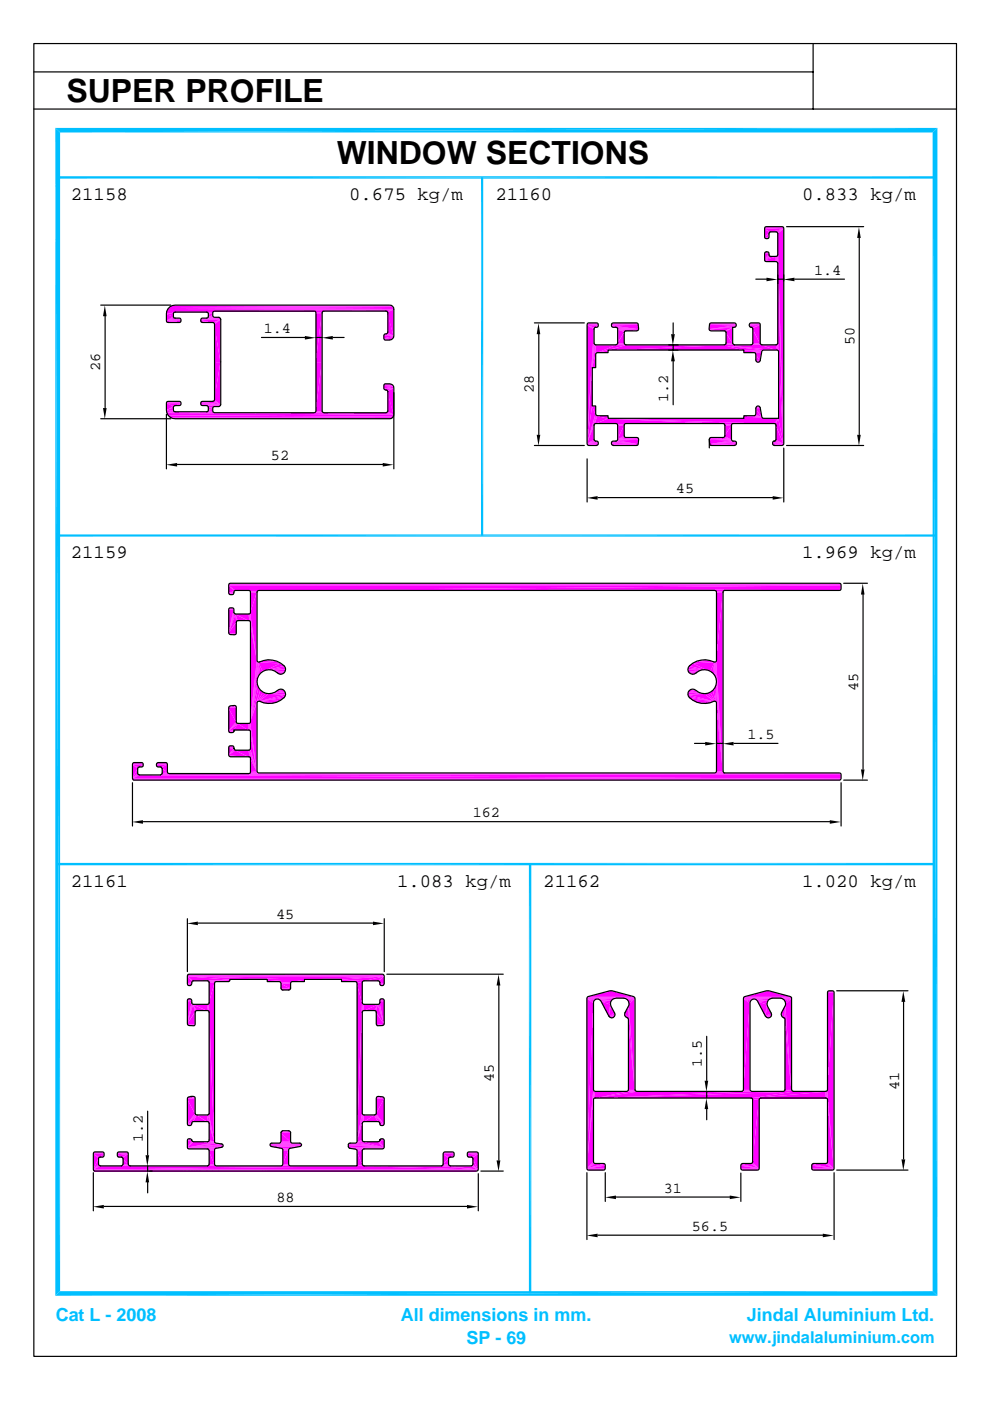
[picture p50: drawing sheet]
<svg xmlns="http://www.w3.org/2000/svg" width="210mm" height="297mm" viewBox="0 0 210 297" stroke-linecap="round" stroke-linejoin="round" font-family="sans-serif">
<defs><g id="words">
<g font-size="6.8">
<text x="14.1" y="21.5">SUPER PROFILE</text>
<text x="71.4" y="34.7">WINDOW SECTIONS</text>
</g>
<g font-size="4">
<text x="15" y="42.5">21158</text>
<text x="74" y="42.5">0.675 kg/m</text>
<text x="105" y="42.5">21160</text>
<text x="170.1" y="42.5">0.833 kg/m</text>
<text x="15" y="118.4">21159</text>
<text x="170.1" y="118.4">1.969 kg/m</text>
<text x="15" y="188.1">21161</text>
<text x="84.2" y="188.1">1.083 kg/m</text>
<text x="115.2" y="188.1">21162</text>
<text x="170.1" y="188.1">1.020 kg/m</text>
</g>
<g font-size="3.8" fill="#00bfff">
<text x="11.8" y="280.1">Cat L - 2008</text>
<text x="85" y="280.1">All dimensions in mm.</text>
<text x="158.4" y="280.1">Jindal Aluminium Ltd.</text>
<text x="98.9" y="285.1">SP - 69</text>
</g>
<text font-size="3.5" fill="#00bfff" x="154.6" y="284.7">www.jindalaluminium.com</text>
<g font-size="3.2">
<text x="172.6" y="58.3">1.4</text>
<text x="55.9" y="70.6">1.4</text>
<text x="181.1" y="73.2" transform="rotate(-90 181.1 73.2)">50</text>
<text x="21.3" y="78.7" transform="rotate(-90 21.3 78.7)">26</text>
<text x="113.2" y="83.4" transform="rotate(-90 113.2 83.4)">28</text>
<text x="141.7" y="85.3" transform="rotate(-90 141.7 85.3)">1.2</text>
<text x="57.4" y="97.6">52</text>
<text x="143.3" y="104.6">45</text>
<text x="181.9" y="146.5" transform="rotate(-90 181.9 146.5)">45</text>
<text x="158.5" y="156.7">1.5</text>
<text x="100.2" y="173.3">162</text>
<text x="58.5" y="194.8">45</text>
<text x="148.8" y="226.3" transform="rotate(-90 148.8 226.3)">1.5</text>
<text x="104.7" y="229.4" transform="rotate(-90 104.7 229.4)">45</text>
<text x="190.6" y="231.1" transform="rotate(-90 190.6 231.1)">41</text>
<text x="30.3" y="242" transform="rotate(-90 30.3 242)">1.2</text>
<text x="58.6" y="254.9">88</text>
<text x="140.7" y="252.9">31</text>
<text x="146.7" y="261">56.5</text>
</g>
</g></defs>
<path d="M36.5 88.8h46.4M36.5 88.7h46.7M37.1 88.8h45.8" fill="none" stroke="#f0f" stroke-width=".21"/>
<path d="M36 88.6h47.2" fill="none" stroke="#f0f" stroke-width=".25"/>
<path d="M36 88.4h47.4" fill="none" stroke="#f0f" stroke-width=".3"/>
<path d="M35.6 88.3h47.8" fill="none" stroke="#f0f" stroke-width=".42"/>
<path d="M35.6 88.1h47.8" fill="none" stroke="#f0f" stroke-width=".38"/>
<path d="M35.3 87.6l48.1 .3-47.8 .2z" fill="#f0f"/>
<path d="M35.3 87.7h48.1" fill="none" stroke="#f0f" stroke-width=".34"/>
<path d="M35.3 87.5h10.1M66.6 87.5h2" fill="none" stroke="#f0f" stroke-width=".21"/>
<g fill="#f0f">
<path d="M81.8 87.6l.2-.1 1.4 .4z"/>
<path d="M66.6 87.6l1.8-.1z"/>
</g>
<path d="M35.3 87.5h10" fill="none" stroke="#f0f" stroke-width=".21"/>
<path d="M66.8 87.5l1.5-.1 .1 .1z" fill="#f0f"/>
<path d="M35.3 87.5h9.8" fill="none" stroke="#f0f" stroke-width=".21"/>
<g fill="#f0f">
<path d="M82 87.5l.1-.1 1.3 .5z"/>
<path d="M66.8 87.5l.1-.1h1.4z"/>
<path d="M35.3 87.6l1.8-.2z"/>
<path d="M43.8 87.4h1.3z"/>
<path d="M35.3 87.6l1.4-.4 .2 .1z"/>
<path d="M66.9 87.4l1.3-.2 .1 .2z"/>
<path d="M43.9 87.3l1.1-.1 .1 .2z"/>
<path d="M82.2 87.2l1.2 .7-1.3-.5z"/>
<path d="M44.1 87.2h.9l-1.1 .1z"/>
<path d="M66.9 87.2h1.3l-1.3 .2z"/>
<path d="M35.3 87.6l1.4-.6v.2z"/>
<path d="M35.2 87h1.5l-1.4 .6z"/>
<path d="M44.1 87l.9 .2h-.9z"/>
<path d="M44.1 87l.9-.4v.6z"/>
<path d="M35.2 87l1.5-.6v.6z"/>
<path d="M44.1 87l1-.6-.1 .2z"/>
<path d="M44.1 86.4h1l-1 .6z"/>
<path d="M44.1 86.4l1.2-.1-.2 .1z"/>
<path d="M35.2 87l1.5-.7v.1z"/>
<path d="M44.1 86.4l1.3-.1z"/>
</g>
<path d="M44.1 86.3h2.3" fill="none" stroke="#f0f" stroke-width=".21"/>
<path d="M44.1 86.3h1.3l-1.3 .1z" fill="#f0f"/>
<path d="M44.1 86.2h2.4" fill="none" stroke="#f0f" stroke-width=".21"/>
<path d="M35.2 87l1.7-.9z" fill="#f0f"/>
<path d="M43.8 86.1h2.7M43.9 86.2h2.6" fill="none" stroke="#f0f" stroke-width=".21"/>
<g fill="#f0f">
<path d="M37.1 86h1z"/>
<path d="M42.7 86h1.1z"/>
</g>
<path d="M42.7 86.1h4" fill="none" stroke="#f0f" stroke-width=".21"/>
<path d="M37.1 86l1.2-.1-.2 .1z" fill="#f0f"/>
<path d="M46.7 85.9h-4.2" fill="none" stroke="#f0f" stroke-width=".21"/>
<g fill="#f0f">
<path d="M37.1 86l1.2-.3v.2z"/>
<path d="M36.9 86.1l1.4-.4z"/>
</g>
<path d="M42.5 85.8h4.2" fill="none" stroke="#f0f" stroke-width=".21"/>
<path d="M36.9 86.1l1.4-.6v.2z" fill="#f0f"/>
<path d="M42.5 85.6h4.2" fill="none" stroke="#f0f" stroke-width=".3"/>
<g fill="#f0f">
<path d="M35.2 85.5h3.1l-1.4 .6z"/>
<path d="M35.2 85.5l1.7 .6-1.7 .9z"/>
</g>
<path d="M35.2 85.4h3.1" fill="none" stroke="#f0f" stroke-width=".21"/>
<g fill="#f0f">
<path d="M42.5 85.3l4.2 .5-4.2-.3z"/>
<path d="M42.5 85.3l.2-.1 4 .6z"/>
</g>
<path d="M35.3 85.3h3M35.4 85.2h2.7" fill="none" stroke="#f0f" stroke-width=".21"/>
<g fill="#f0f">
<path d="M42.7 85.2l4 .6z"/>
<path d="M42.9 85.2h2.1l1.7 .6z"/>
<path d="M45 85.2l.3-.1 1.4 .7z"/>
<path d="M45.3 85.1l.1-.2 1.3 .9z"/>
<path d="M45.4 84.8l1.3 1-1.3-.9z"/>
<path d="M82.2 83.1l1.2 4.8-1.2-.7z"/>
<path d="M82.1 82.9l1.3 5z"/>
<path d="M81.5 82.7h.3z"/>
<path d="M81.4 82.5l.4 .2z"/>
<path d="M81.4 82.5l.6 .3z"/>
</g>
<path d="M81.4 82.6h2" fill="none" stroke="#f0f" stroke-width=".42"/>
<g fill="#f0f">
<path d="M82 82.8l1.4-.4-1.3 .5z"/>
<path d="M82.1 82.9l1.3-.5v5.5z"/>
</g>
<path d="M81.3 82.5h2.1" fill="none" stroke="#f0f" stroke-width=".21"/>
<path d="M81.3 82.2h2.1" fill="none" stroke="#f0f" stroke-width=".38"/>
<path d="M81.3 81.8l2.1 .2-2.1 .4z" fill="#f0f"/>
<path d="M81.3 81.8h2.1" fill="none" stroke="#f0f" stroke-width=".3"/>
<g fill="#f0f">
<path d="M81.4 81.6l1.8 .1-1.9 .1z"/>
<path d="M81.4 81.6l1.5-.1 .3 .2z"/>
<path d="M81.4 81.6l.1-.1h1.4z"/>
<path d="M81.5 81.5l1-.1z"/>
<path d="M81.5 81.5h1.4z"/>
<path d="M68.2 76.8v10.4h-1.3z"/>
<path d="M46.7 76.8v9l-1.3-1z"/>
<path d="M66.9 76.8h1.3l-1.3 10.4z"/>
<path d="M45.4 76.8h1.3l-1.3 8z"/>
<path d="M81.5 72.1l1 .1z"/>
<path d="M81.5 72.1h1.4z"/>
<path d="M81.4 72l1.5 .1h-1.4z"/>
<path d="M81.4 72l1.8-.1-.3 .2z"/>
<path d="M81.3 71.8l1.9 .1-1.8 .1z"/>
</g>
<path d="M81.3 71.7h2.1" fill="none" stroke="#f0f" stroke-width=".3"/>
<g fill="#f0f">
<path d="M81.3 71.8l2.1-.6v.4z"/>
<path d="M81.3 71.2h2.1l-2.1 .6z"/>
</g>
<path d="M81.3 71.1h2.1" fill="none" stroke="#f0f" stroke-width=".21"/>
<path d="M81.4 71.1h2" fill="none" stroke="#f0f" stroke-width=".34"/>
<g fill="#f0f">
<path d="M81.5 70.9l1.9 .3z"/>
<path d="M81.7 70.9l1.7 .3z"/>
<path d="M81.8 70.9l1.6 .3z"/>
<path d="M82 70.8l.1-.1 1.3 .5z"/>
<path d="M82.2 70.5l1.2 .7-1.3-.5z"/>
<path d="M45.4 68.8l1.3 8h-1.3z"/>
</g>
<path d="M35.2 68.2h3.1M35.2 68h3.1M35.3 68.3h3M35.4 68.4h2.7M42.5 68.4h2.5M42.7 68.4h2.3" fill="none" stroke="#f0f" stroke-width=".21"/>
<path d="M42.5 68.2h2.5" fill="none" stroke="#f0f" stroke-width=".38"/>
<g fill="#f0f">
<path d="M42.5 67.9l2.5 .5-2.5-.3z"/>
<path d="M42.5 67.9l4.2-.1-1.7 .6z"/>
<path d="M45 68.4l1.7-.6-1.4 .7z"/>
<path d="M45.3 68.5l1.4-.7-1.3 .9z"/>
<path d="M45.4 68.7l1.3-.9-1.3 1z"/>
<path d="M45.4 68.8l1.3-1v9z"/>
</g>
<path d="M35.2 67.9h3.1" fill="none" stroke="#f0f" stroke-width=".34"/>
<path d="M42.5 67.8h4.2M42.5 67.7h4.2M42.5 67.6h4.2" fill="none" stroke="#f0f" stroke-width=".21"/>
<g fill="#f0f">
<path d="M35.2 68.1l2.9-.6 .2 .2z"/>
<path d="M35.2 68.1l2.9-.6z"/>
<path d="M35.2 68.1l1.9-.6h.9z"/>
</g>
<path d="M42.7 67.5h4" fill="none" stroke="#f0f" stroke-width=".21"/>
<path d="M35.2 68.1l1.9-.6z" fill="#f0f"/>
<path d="M43.8 67.5h2.9M43.9 67.4h2.6" fill="none" stroke="#f0f" stroke-width=".21"/>
<g fill="#f0f">
<path d="M43.9 67.5l.2-.2h1.3z"/>
<path d="M35.2 68.1l1.5-.8 .2 .2z"/>
<path d="M44.1 67.3h1.3z"/>
<path d="M44.1 67.3l1-.2 .2 .2z"/>
<path d="M44.1 67.1h1l-1 .2z"/>
<path d="M35.2 68.1l1.5-1v.2z"/>
<path d="M44.1 67.1l.9-.1 .1 .1z"/>
<path d="M44.1 66.6l.9 .4-.9 .1z"/>
<path d="M35.2 66.6l1.5 .5-1.5 1z"/>
<path d="M35.2 66.6h1.5v.5z"/>
<path d="M44.1 66.6l.9-.2v.6z"/>
<path d="M68.2 66.4v10.4h-1.3z"/>
<path d="M82.2 66.4l1.2 4.8-1.2-.7z"/>
<path d="M66.9 66.4h1.3l-1.3 10.4z"/>
<path d="M35.2 66.6l1.5-.2v.2z"/>
<path d="M44.1 66.4h.9l-.9 .2z"/>
<path d="M35.2 66.6l1.7-.3z"/>
<path d="M43.9 66.3l1.1 .1h-.9z"/>
<path d="M66.9 66.4l1.4-.2-.1 .2z"/>
<path d="M35.2 66.6l1.9-.4z"/>
<path d="M43.8 66.2l1.2 .2z"/>
<path d="M43.8 66.2h1.3l-.1 .2z"/>
<path d="M82.1 66.2l1.3 5z"/>
<path d="M66.9 66.2h1.4l-1.4 .2z"/>
<path d="M66.9 66.2l1.5-.1-.1 .1z"/>
<path d="M66.8 66.1h1.6l-1.5 .1z"/>
<path d="M43.8 66.2l1.5-.1-.2 .1z"/>
</g>
<path d="M45.4 66.1l-8.3 .1" fill="none" stroke="#f0f" stroke-width=".21"/>
<path d="M66.6 66l1.8 .1z" fill="#f0f"/>
<path d="M35.3 66h33.3M35.3 66.1h10.1" fill="none" stroke="#f0f" stroke-width=".21"/>
<path d="M35.3 66l1.8 .2-1.9 .4z" fill="#f0f"/>
<path d="M35.3 65.8h48.1" fill="none" stroke="#f0f" stroke-width=".38"/>
<g fill="#f0f">
<path d="M81.8 66l1.6-.4z"/>
<path d="M82 66.1l1.4-.5-1.3 .6z"/>
<path d="M82.1 66.2l1.3-.6v5.6z"/>
<path d="M35.6 65.5l47.8 .1-48.1 .4z"/>
</g>
<path d="M35.6 65.5h47.8" fill="none" stroke="#f0f" stroke-width=".34"/>
<path d="M35.6 65.3h47.8" fill="none" stroke="#f0f" stroke-width=".42"/>
<path d="M36 65.2h47.4" fill="none" stroke="#f0f" stroke-width=".3"/>
<path d="M36 65h47.2" fill="none" stroke="#f0f" stroke-width=".25"/>
<path d="M36.5 64.9h46.7M36.5 64.8h46.4M28 165.2h150.3M28.1 165.3h150.1M28.2 165.4h149.9" fill="none" stroke="#f0f" stroke-width=".21"/>
<g fill="#f0f">
<path d="M28 165.1l1.5-.7 148.8 .7z"/>
<path d="M29.5 164.4l148.8 .7z"/>
<path d="M34 164.4l144.3-.1v.8z"/>
<path d="M28 165.1l1.3-.8 .2 .1z"/>
</g>
<path d="M34 164.3h144.3" fill="none" stroke="#f0f" stroke-width=".21"/>
<path d="M28 165.1l1.2-.9 .1 .1z" fill="#f0f"/>
<path d="M34.1 164.2h144.2M34.2 164.1h144" fill="none" stroke="#f0f" stroke-width=".21"/>
<path d="M34.2 164.2l1.6-.1z" fill="#f0f"/>
<path d="M52.7 164.1h125.5" fill="none" stroke="#f0f" stroke-width=".21"/>
<g fill="#f0f">
<path d="M28 165.1l1.1-1.1 .1 .2z"/>
<path d="M34.3 164h1.3l-1.4 .2z"/>
</g>
<path d="M52.9 164h125.2M151.5 164h26.6" fill="none" stroke="#f0f" stroke-width=".21"/>
<g fill="#f0f">
<path d="M34.3 164l1.2-.1 .1 .1z"/>
<path d="M52.9 164l.1-.1h1.8z"/>
</g>
<path d="M151.5 163.9h2.1" fill="none" stroke="#f0f" stroke-width=".21"/>
<g fill="#f0f">
<path d="M151.6 163.9h2z"/>
<path d="M53 163.9h1.8z"/>
<path d="M151.6 163.9l1.7-.2 .1 .2z"/>
<path d="M151.6 163.9l.2-.2h1.5z"/>
<path d="M53 163.9l1.5-.2 .2 .2z"/>
<path d="M34.3 164l1.1-.3 .1 .2z"/>
<path d="M53 163.7h1.5l-1.5 .2z"/>
<path d="M151.8 163.7l1.4-.1 .1 .1z"/>
<path d="M151.8 163.6h1.4l-1.4 .1z"/>
<path d="M53 163.7l1.4-.1 .1 .1z"/>
<path d="M34.3 163.1l1.1 .6-1.1 .3z"/>
<path d="M29.1 163.1v.9l-1.1 1.1z"/>
<path d="M29.2 162.9l-1.2 2.2z"/>
<path d="M34.2 162.9l1.2 .8z"/>
<path d="M34.1 162.7l1.3 1z"/>
<path d="M33.3 162.6l.7 .1z"/>
<path d="M29.5 162.7l.6-.1z"/>
<path d="M33.1 162.5l.9 .2z"/>
<path d="M29.5 162.7l.8-.2z"/>
<path d="M33.1 162.3l.9 .4-.9-.2z"/>
<path d="M33.1 162.3l1 .4z"/>
<path d="M29.5 162.7l.8-.4v.2z"/>
<path d="M29.3 162.7l1-.4z"/>
<path d="M33.1 162.1l1 .6-1-.4z"/>
<path d="M29.3 162.7l1-.6v.2z"/>
<path d="M33.1 162.1h2.3l-1.3 .6z"/>
<path d="M34.1 162.7l1.3-.6v1.6z"/>
<path d="M28 162.1h2.3l-1 .6z"/>
<path d="M28 162.1l1.3 .6-.1 .2z"/>
<path d="M28 162.1l1.2 .8-1.2 2.2z"/>
</g>
<path d="M28 162h2.3M28.1 161.9h2.2M33.1 162h2.3M33.1 161.9h2.3" fill="none" stroke="#f0f" stroke-width=".21"/>
<g fill="#f0f">
<path d="M33.3 161.8h2z"/>
<path d="M33.5 161.7l1.8 .1z"/>
<path d="M28.2 161.8l1.8-.1z"/>
<path d="M28.2 161.8h1.9z"/>
<path d="M53 160.9l1.4 2.7-1.4 .1z"/>
<path d="M53 160.7l1.4 2.9z"/>
</g>
<path d="M48.5 160.4h4.2M48.6 160.5h4.1" fill="none" stroke="#f0f" stroke-width=".21"/>
<path d="M48.4 160.3h4.3" fill="none" stroke="#f0f" stroke-width=".38"/>
<g fill="#f0f">
<path d="M48.4 160.1l1.5-1 2.8 1.4z"/>
<path d="M49.9 159.1l3 1.5z"/>
<path d="M49.9 159.1h2.8l.2 1.5z"/>
<path d="M52.7 159.1l.3 1.6z"/>
<path d="M52.7 159.1l1.7 4.5-1.4-2.9z"/>
<path d="M48.4 160.1l1.3-1h.2z"/>
<path d="M52.7 159.1h.2l1.5 4.5z"/>
<path d="M49.6 158.9l.1 .2-1.3 1z"/>
<path d="M53 158.9l1.4 4.7-1.5-4.5z"/>
<path d="M53 158.7l1.4 4.9z"/>
<path d="M49.5 158.7l.1 .2-1.2 1.2z"/>
<path d="M48.4 158.6l1.1 .1-1.1 1.4z"/>
<path d="M48.4 158.6h1.1v.1z"/>
<path d="M48.4 158.6l1.1-.2v.2z"/>
<path d="M48.5 158.4h1l-1.1 .2z"/>
<path d="M48.5 158.4l.9-.2 .1 .2z"/>
<path d="M48.6 158.2h.8l-.9 .2z"/>
<path d="M48.6 158.2h.8z"/>
<path d="M48.6 158.2h.5z"/>
<path d="M48.8 155.4l.6-.1z"/>
<path d="M48.6 155.3h.8z"/>
<path d="M53 155.2l1.4 8.4-1.4-4.9z"/>
<path d="M48.6 155.3l.9-.1-.1 .1z"/>
<path d="M48.5 155.2h1l-.9 .1z"/>
<path d="M48.5 155.2l1-.2v.2z"/>
<path d="M48.4 155h1.1l-1 .2z"/>
<path d="M48.4 155l1.1-.2v.2z"/>
<path d="M50.4 153.4h2.3v1.4z"/>
<path d="M52.7 153.4l.2 1.5-.2-.1z"/>
<path d="M52.7 153.4l.3 1.6z"/>
<path d="M52.7 153.4l.3 1.8z"/>
<path d="M50.4 153.4l2.3 1.4h-3.2z"/>
<path d="M48.4 155l2-1.6-.9 1.4z"/>
<path d="M48.4 155l1.8-1.6h.2z"/>
<path d="M52.7 153.4h.2l.1 1.8z"/>
<path d="M52.9 153.4l1.5 10.2-1.4-8.4z"/>
<path d="M50.1 153.3l.1 .1-1.8 1.6z"/>
<path d="M52.9 153.4l.1-.1 1.4 10.3z"/>
<path d="M50 153.1l.1 .2-1.7 1.7z"/>
<path d="M53 153.1l1.4 10.5z"/>
<path d="M48.4 150.1l1.6 3-1.6 1.9z"/>
<path d="M48.4 150.1l1.6-.1v3.1z"/>
<path d="M48.5 149.9l1.5 .1-1.6 .1z"/>
<path d="M48.5 149.9l1.5-.1v.2z"/>
<path d="M48.5 149.9l.1-.1h1.4z"/>
<path d="M48.6 149.8h1.4z"/>
<path d="M48.8 149.7h1l.2 .1z"/>
<path d="M48.8 149.7h1z"/>
<path d="M151.8 149.1l1.4 14.5h-1.4z"/>
<path d="M54.4 149.1v14.5l-1.4-10.5z"/>
<path d="M148.6 149.2l1.9-.1z"/>
<path d="M55.8 149.1l1.9 .1z"/>
</g>
<path d="M55.8 149.1h2.8M147.7 149.1h2.8" fill="none" stroke="#f0f" stroke-width=".21"/>
<path d="M54.5 148.9l-1.5 4.2z" fill="#f0f"/>
<path d="M55 148.9h3.6M147.7 148.9h3.6" fill="none" stroke="#f0f" stroke-width=".34"/>
<path d="M54.8 148.9h3.8M147.7 148.9h3.8" fill="none" stroke="#f0f" stroke-width=".21"/>
<path d="M54.8 148.7h4.6M146.9 148.7h4.6" fill="none" stroke="#f0f" stroke-width=".42"/>
<g fill="#f0f">
<path d="M146.1 148l5.4 .7-4.6-.2z"/>
<path d="M54.8 148.7l5.4-.7-.8 .5z"/>
<path d="M145.9 147.6l5.6 1.1-5.4-.7z"/>
<path d="M54.8 148.7l5.6-1.1-.2 .4z"/>
<path d="M145.8 147.3l5.7 1.4-5.6-1.1z"/>
<path d="M54.8 148.7l5.7-1.4-.1 .3z"/>
<path d="M145.8 147.3l3.6-.2 2.1 1.6z"/>
<path d="M149.4 147.1l2.3 1.7z"/>
<path d="M54.8 148.7l2.1-1.6 3.6 .2z"/>
<path d="M54.6 148.8l2.3-1.7z"/>
</g>
<path d="M56.9 147.2h3.6M145.8 147.2h3.6" fill="none" stroke="#f0f" stroke-width=".21"/>
<g fill="#f0f">
<path d="M149.4 147.1h.6l1.7 1.7z"/>
<path d="M56.3 147.1h.6l-2.3 1.7z"/>
</g>
<path d="M57.6 147.1h2.9M145.8 147.1h2.9" fill="none" stroke="#f0f" stroke-width=".42"/>
<path d="M57.6 146.9h2.8M145.8 146.9h2.9" fill="none" stroke="#f0f" stroke-width=".21"/>
<g fill="#f0f">
<path d="M150 147.1l.6-.3 1.1 2z"/>
<path d="M150.6 146.8l1.2 2.1z"/>
<path d="M55.7 146.8l.6 .3-1.7 1.7z"/>
<path d="M55.7 146.8l-1.2 2.1z"/>
</g>
<path d="M58.2 146.7h2.2M145.8 146.7h2.3" fill="none" stroke="#f0f" stroke-width=".34"/>
<path d="M146 146.6h2.1" fill="none" stroke="#f0f" stroke-width=".38"/>
<g fill="#f0f">
<path d="M58.2 146.8l.6-.3h1.4z"/>
<path d="M150.6 146.8l.5-.4 .7 2.5z"/>
<path d="M55.2 146.4l.5 .4-1.2 2.1z"/>
<path d="M55.2 146.4l-.7 2.5-1.5 4.2z"/>
<path d="M146 146.5l.4-.3 1.1 .3z"/>
<path d="M58.8 146.5l1.1-.3 .3 .3z"/>
<path d="M58.8 146.5l.3-.3h.8z"/>
<path d="M146.4 146.2h.8l.3 .3z"/>
<path d="M59.1 146.2h.8z"/>
<path d="M146.4 146.2h.8z"/>
<path d="M54.8 145.9l.4 .5-2.2 6.7z"/>
<path d="M151.5 145.9l.3 3-.7-2.5z"/>
</g>
<path d="M151.7 145.9v3.2" fill="none" stroke="#f0f" stroke-width=".34"/>
<path d="M54.5 145.2l.3 .7-1.8 7.2z" fill="#f0f"/>
<path d="M151.7 145.2v3.9" fill="none" stroke="#f0f" stroke-width=".34"/>
<g fill="#f0f">
<path d="M151.8 145.2l1.4 18.4-1.4-14.5z"/>
<path d="M151.8 144.6l1.4 19-1.4-18.4z"/>
<path d="M54.4 144.6l.1 .6-1.5 7.9z"/>
<path d="M54.5 143.9l-1.5 9.2z"/>
<path d="M146.4 142.9h.8z"/>
<path d="M59.1 142.9h.8z"/>
<path d="M58.8 142.7l1.1 .2h-.8z"/>
<path d="M146.4 142.9l1.1-.2-.3 .2z"/>
<path d="M146 142.7h1.5l-1.1 .2z"/>
<path d="M58.8 142.7h1.4l-.3 .2z"/>
</g>
<path d="M146 142.5h2.1" fill="none" stroke="#f0f" stroke-width=".38"/>
<path d="M58.2 142.4l2 .3h-1.4z" fill="#f0f"/>
<path d="M58.2 142.5h2.2M145.8 142.5h2.3" fill="none" stroke="#f0f" stroke-width=".34"/>
<path d="M57.6 142.2h2.8M145.8 142.2h2.9" fill="none" stroke="#f0f" stroke-width=".25"/>
<path d="M56.9 142.2h3.5M145.8 142.2h3.6" fill="none" stroke="#f0f" stroke-width=".3"/>
<path d="M56.9 142.1h3.6M145.8 142.1h3.6" fill="none" stroke="#f0f" stroke-width=".42"/>
<g fill="#f0f">
<path d="M145.9 141.5l3.5 .6-3.6-.2z"/>
<path d="M56.9 142.1l3.5-.6 .1 .4z"/>
<path d="M146.1 141.2l3.3 .9-3.5-.6z"/>
<path d="M146.1 141.2l3.9 .9z"/>
<path d="M56.9 142.1l3.3-.9 .2 .3z"/>
<path d="M56.3 142.1l3.9-.9z"/>
<path d="M146.1 141.2l.8-.5 3.1 1.4z"/>
<path d="M146.9 140.7l3.7 1.7z"/>
<path d="M56.3 142.1l3.1-1.4 .8 .5z"/>
<path d="M55.7 142.4l3.7-1.7z"/>
<path d="M146.9 140.7l4.6-.3-.9 2z"/>
<path d="M151.5 140.4l-.4 2.4-.5-.4z"/>
</g>
<path d="M151.3 140.4v2.9M151.7 140.4v4.2" fill="none" stroke="#f0f" stroke-width=".38"/>
<path d="M151.6 140.4v3.5" fill="none" stroke="#f0f" stroke-width=".3"/>
<g fill="#f0f">
<path d="M54.8 140.4l4.6 .3-3.7 1.7z"/>
<path d="M54.8 140.4l.9 2-.5 .4z"/>
</g>
<path d="M55 140.4v2.9" fill="none" stroke="#f0f" stroke-width=".38"/>
<path d="M54.7 140.4v3.5" fill="none" stroke="#f0f" stroke-width=".25"/>
<path d="M54.8 140.4l-.3 3.5-1.5 9.2z" fill="#f0f"/>
<path d="M54.8 140.5h4.6M146.9 140.5h4.6" fill="none" stroke="#f0f" stroke-width=".25"/>
<path d="M151.7 140.4v4.2" fill="none" stroke="#f0f" stroke-width=".38"/>
<g fill="#f0f">
<path d="M151.7 140.4l1.5 23.2-1.4-19z"/>
<path d="M54.6 140.4h.2l-1.8 12.7z"/>
<path d="M54.5 140.3l.1 .1-1.6 12.7z"/>
<path d="M151.7 140.4l.1-.1 1.4 23.3z"/>
</g>
<path d="M55 140.4h4.4M146.9 140.4h4.4" fill="none" stroke="#f0f" stroke-width=".42"/>
<path d="M55 140.3h3.6M147.7 140.3h3.6" fill="none" stroke="#f0f" stroke-width=".3"/>
<g fill="#f0f">
<path d="M151.8 140.1l1.4 23.5z"/>
<path d="M54.4 140.1l-1.4 13z"/>
</g>
<path d="M55.8 140.1h2.8M147.7 140.1h2.8" fill="none" stroke="#f0f" stroke-width=".21"/>
<g fill="#f0f">
<path d="M55.8 140.1l1-.2 .9 .1z"/>
<path d="M148.6 140l.9-.1 1 .2z"/>
<path d="M48.8 134.6h1z"/>
<path d="M48.6 134.5l1.2 .1z"/>
<path d="M48.6 134.5h1.4l-.2 .1z"/>
<path d="M48.5 134.4l1.5 .1h-1.4z"/>
<path d="M48.5 134.4l1.5-.1v.2z"/>
<path d="M48.4 134.2l1.6 .1-1.5 .1z"/>
<path d="M50 132v2.3l-1.6-.1z"/>
<path d="M53 132l1.4 8.1-1.4 13z"/>
<path d="M50.1 131.9l-1.7 2.3z"/>
<path d="M49.9 130.2l3 1.5z"/>
<path d="M49.9 130.2l2.8 1.4h-2.3z"/>
<path d="M49.9 130.2l.5 1.4-.2 .1z"/>
<path d="M49.9 130.2l.3 1.5-.1 .2z"/>
<path d="M49.9 130.2l.2 1.7-1.7 2.3z"/>
<path d="M49.9 130.2h2.8l.2 1.5z"/>
<path d="M52.7 130.2l.3 1.7z"/>
<path d="M52.7 130.2l.3 1.8z"/>
<path d="M49.7 130.2h.2l-1.5 4z"/>
<path d="M52.7 130.2h.2l.1 1.8z"/>
<path d="M52.9 130.2l1.5 9.9-1.4-8.1z"/>
<path d="M49.6 130.1l.1 .1-1.3 4z"/>
<path d="M52.9 130.2l.1-.1 1.4 10z"/>
<path d="M53 129.9l1.4 10.2z"/>
<path d="M49.5 129.9l-1.1 4.3z"/>
<path d="M49.5 129.3v.6l-1.1 4.3z"/>
<path d="M48.4 129.3h1.1l-1.1 4.9z"/>
<path d="M48.4 129.3l1.1-.2v.2z"/>
<path d="M48.5 129.1h1l-1.1 .2z"/>
<path d="M48.5 129.1l.9-.1 .1 .1z"/>
<path d="M48.5 129.1l.1-.1h.8z"/>
<path d="M48.6 129h.8z"/>
<path d="M48.6 129l.5-.1z"/>
<path d="M48.8 126.1h.6z"/>
<path d="M48.6 126.1h.8z"/>
<path d="M48.6 126.1l.9-.2-.1 .2z"/>
<path d="M48.5 125.9h1l-.9 .2z"/>
<path d="M48.5 125.9l1-.1v.1z"/>
<path d="M48.4 125.8h1.1l-1 .1z"/>
<path d="M153.2 125.6v38l-1.4-23.5z"/>
<path d="M151.8 125.6h1.4l-1.4 14.5z"/>
<path d="M54.4 125.6v14.5l-1.4-10.2z"/>
<path d="M53 125.6h1.4l-1.4 4.3z"/>
<path d="M48.4 125.8l1.1-.2v.2z"/>
<path d="M151.8 125.6l1.5-.2-.1 .2z"/>
<path d="M151.8 125.4h1.5l-1.5 .2z"/>
<path d="M53 125.4l1.4 .2h-1.4z"/>
<path d="M53 125.4h1.5l-.1 .2z"/>
<path d="M48.4 125.8l1.2-.4-.1 .2z"/>
<path d="M151.6 125.3l1.7 .1h-1.5z"/>
<path d="M151.6 125.3h1.8l-.1 .1z"/>
<path d="M53 125.4l1.7-.1-.2 .1z"/>
<path d="M52.9 125.3h1.8l-1.7 .1z"/>
<path d="M48.4 125.8l1.3-.5z"/>
<path d="M52.9 125.3h1.9z"/>
<path d="M151.5 125.3h1.9z"/>
</g>
<path d="M49.9 125.2h128.3M178.1 125.2l-128.2 .1" fill="none" stroke="#f0f" stroke-width=".21"/>
<path d="M49.9 125.1h128.4" fill="none" stroke="#f0f" stroke-width=".38"/>
<g fill="#f0f">
<path d="M49.9 125.3l128.4-1.2v.8z"/>
<path d="M48.4 124.1h129.9l-128.4 1.2z"/>
<path d="M48.4 124.1l1.5 1.2h-.2z"/>
<path d="M48.4 124.1l1.3 1.2-1.3 .5z"/>
</g>
<path d="M130 94.5h5.1M150.6 94.5h5.1M48.4 124h129.9M48.5 123.8h129.7M48.6 123.7h129.5" fill="none" stroke="#f0f" stroke-width=".21"/>
<g fill="#f0f">
<path d="M124.6 94.4l1.8 .1z"/>
<path d="M164.1 94.5l1.8-.1z"/>
</g>
<g fill="none" stroke="#f0f" stroke-width=".21">
<path d="M124.4 94.2h2.4M124.6 94.5h2.1M126.8 94.3l-2.3 .1M129.6 94.2h5.7M129.6 94.3h5.6M129.6 94.3h5.7M129.8 94.5h5.3M129.8 94.4h5.4M150.4 94.3h5.6M150.4 94.2h5.6M150.5 94.4h5.4M150.5 94.3h5.5"/>
<path d="M150.6 94.5h5.3M163.7 94.3h2.4M163.7 94.2h2.4M163.9 94.5h2"/>
</g>
<path d="M124.4 94h2.4M163.7 94h2.4" fill="none" stroke="#f0f" stroke-width=".34"/>
<path d="M129.6 94h5.7M150.4 94h5.6" fill="none" stroke="#f0f" stroke-width=".38"/>
<g fill="#f0f">
<path d="M124.4 94.1l2.3-.5 .1 .2z"/>
<path d="M129.8 93.6l5.5 .6-5.7-.4z"/>
<path d="M150.4 94.2l5.5-.6 .1 .2z"/>
<path d="M163.9 93.6l2.2 .5-2.4-.3z"/>
<path d="M124.4 94.1l1.8-.5h.5z"/>
<path d="M129.8 93.6h.7l4.8 .6z"/>
<path d="M129.8 93.6h.7z"/>
<path d="M126.2 93.6h.5z"/>
<path d="M150.4 94.2l5.5-.6z"/>
<path d="M150.4 94.2l5.3-.6z"/>
<path d="M163.9 93.6l2.2 .5z"/>
<path d="M124.4 94.1l1.8-.5z"/>
<path d="M130.5 93.6l4.8 .6z"/>
<path d="M150.4 94.2l5-.6z"/>
<path d="M164.1 93.6l2 .5z"/>
<path d="M124.4 94.1l1.5-.7 .2 .1z"/>
<path d="M130.7 93.5l.2-.1 4.4 .8z"/>
<path d="M150.4 94.2l4.7-.8 .1 .1z"/>
<path d="M164.4 93.4l1.7 .7-1.8-.6z"/>
<path d="M130.9 93.4l4.4-.2v1z"/>
<path d="M150.3 93.2l4.8 .2-4.7 .8z"/>
<path d="M124.4 94.1l1.5-.9v.2z"/>
</g>
<path d="M130.9 93.3h4.4M150.3 93.3h4.8" fill="none" stroke="#f0f" stroke-width=".21"/>
<path d="M164.5 93.2l1.6 .9-1.7-.7z" fill="#f0f"/>
<path d="M130.9 93.1h4.4M150.3 93.1h4.7" fill="none" stroke="#f0f" stroke-width=".21"/>
<path d="M130.9 93h4.4M150.4 93h4.6" fill="none" stroke="#f0f" stroke-width=".34"/>
<path d="M130.9 93h4.3M150.5 93h4.5" fill="none" stroke="#f0f" stroke-width=".38"/>
<g fill="#f0f">
<path d="M130.9 93.2l1.8-.4z"/>
<path d="M153.2 92.8l1.8 .4z"/>
<path d="M130.9 93.2l1.4-.5 .2 .1z"/>
<path d="M153.4 92.8l.2-.1 1.4 .5z"/>
<path d="M130.9 93.2l1.4-.8v.3z"/>
<path d="M153.6 92.4l1.4 .8-1.4-.5z"/>
<path d="M155 90.2v3l-1.4-.8z"/>
<path d="M132.3 90.2v2.2l-1.4 .8z"/>
<path d="M125.9 90.2v3l-1.5 .9z"/>
<path d="M130.9 90.2h1.4l-1.4 3z"/>
<path d="M164.5 90.2l1.6 3.9-1.6-.9z"/>
<path d="M153.6 90.2h1.4l-1.4 2.2z"/>
<path d="M153.6 90.2l1.5-.2-.1 .2z"/>
<path d="M130.9 90.2l1.4-.2v.2z"/>
<path d="M125.9 90l-1.5 4.1z"/>
<path d="M130.9 90h1.4l-1.4 .2z"/>
<path d="M164.4 90l1.7 4.1z"/>
<path d="M153.6 90h1.5l-1.5 .2z"/>
<path d="M153.6 90l1.6-.1-.1 .1z"/>
<path d="M130.9 90l1.6-.1-.2 .1z"/>
<path d="M130.7 89.9h1.8l-1.6 .1z"/>
<path d="M153.4 89.9h1.8l-1.6 .1z"/>
<path d="M153.4 89.9h2z"/>
<path d="M130.5 89.9h2z"/>
</g>
<path d="M126.2 89.9h37.9M130.5 89.9h2.2M153.2 89.9h2.2" fill="none" stroke="#f0f" stroke-width=".21"/>
<g fill="#f0f">
<path d="M128.9 88.8l35.2 1.1h-10.9z"/>
<path d="M126.2 89.9l2.7-1.1 24.3 1.1z"/>
<path d="M126.1 89.9l2.8-1.1z"/>
<path d="M128.9 88.8h36.1l-.9 1.1z"/>
<path d="M165 88.8l-.7 1.1h-.2z"/>
<path d="M165 88.8l-.6 1.2-.1-.1z"/>
<path d="M165 88.8l1.1 5.3-1.7-4.1z"/>
</g>
<path d="M128.9 88.8h36.1M157.6 88.7h4.2M157.6 88.7h4.1" fill="none" stroke="#f0f" stroke-width=".21"/>
<path d="M157.6 88.6h3.9" fill="none" stroke="#f0f" stroke-width=".3"/>
<g fill="#f0f">
<path d="M157.6 88.2l3.9 .3-3.9 .3z"/>
<path d="M126.6 88.2l2.3 .6-2.8 1.1z"/>
<path d="M126.6 88.2l-.7 1.8z"/>
<path d="M126.6 88.2l-2.2 5.9z"/>
<path d="M126.6 88.2h2.3v.6z"/>
</g>
<path d="M157.6 88.3h3.9" fill="none" stroke="#f0f" stroke-width=".25"/>
<g fill="#f0f">
<path d="M126.4 88.1l.2 .1-2.2 5.9z"/>
<path d="M159.8 88.2l.2-.1 1.5 .4z"/>
<path d="M160 88.1l.1-.1 1.4 .5z"/>
<path d="M126.3 88l.1 .1-2 6z"/>
<path d="M160.2 87.8l1.3 .7-1.4-.5z"/>
<path d="M126.2 87.8l-1.8 6.3z"/>
<path d="M160.2 86.6l1.3 1.9-1.3-.7z"/>
<path d="M160.2 86.6l.9-.1 .4 2z"/>
<path d="M160.3 86.4l.8 .1-.9 .1z"/>
<path d="M160.3 86.4l.7-.1 .1 .2z"/>
<path d="M160.4 86.2l.6 .1-.7 .1z"/>
<path d="M160.4 86.2h.5l.1 .1z"/>
<path d="M160.4 86.2h.5z"/>
<path d="M125.5 86.1l.7 1.7-1.8 6.3z"/>
<path d="M125.5 86.1h.7v1.7z"/>
<path d="M125.5 78v8.1l-1.1 8z"/>
<path d="M160.4 76.8h.5z"/>
<path d="M160.4 76.8l.6-.1z"/>
<path d="M160.3 76.7h.7l-.6 .1z"/>
<path d="M160.3 76.7l.8-.2-.1 .2z"/>
<path d="M160.2 76.4l.9 .1-.8 .2z"/>
<path d="M160.2 75.2l.9 1.3-.9-.1z"/>
<path d="M126.2 75.2v2.8h-.7z"/>
<path d="M160.1 75l1 1.5z"/>
<path d="M165 74.7l1.1 19.4-1.1-5.3z"/>
</g>
<path d="M157.6 74.7h3.9" fill="none" stroke="#f0f" stroke-width=".25"/>
<g fill="#f0f">
<path d="M159.8 74.8l1.7-.2z"/>
<path d="M160 74.9l1.5-.3-1.4 .4z"/>
<path d="M160.1 75l1.4-.4-.4 1.9z"/>
</g>
<path d="M157.6 74.6h3.9" fill="none" stroke="#f0f" stroke-width=".42"/>
<g fill="#f0f">
<path d="M157.6 74.8l4.1-.5z"/>
<path d="M157.6 74.8l4.2-.5z"/>
<path d="M126.6 74.8l2.3-.5v.5z"/>
<path d="M157.6 74.3h4.2l-4.2 .5z"/>
<path d="M128.9 74.3l24.6-1.1 4.1 1.1z"/>
<path d="M153.5 73.2l8.3 1.1h-4.2z"/>
<path d="M153.5 73.2l11.1 1.1h-2.8z"/>
<path d="M153.5 73.2h8l3.1 1.1z"/>
<path d="M161.5 73.2l3.3 1.1z"/>
<path d="M161.5 73.2h3l.3 1.1z"/>
<path d="M164.5 73.2l.5 1.3z"/>
</g>
<path d="M153.5 73.2h8" fill="none" stroke="#f0f" stroke-width=".21"/>
<g fill="#f0f">
<path d="M128.9 74.3l3.8-1.1h20.8z"/>
<path d="M126.6 74.8l6.1-1.6z"/>
<path d="M126.4 74.9l6.3-1.7z"/>
<path d="M126.4 74.9l4.1-1.7h2.2z"/>
<path d="M126.2 73.2h4.3l-4.1 1.7z"/>
<path d="M126.2 73.2l.2 1.7-.1 .1z"/>
</g>
<path d="M126.3 73.2v2" fill="none" stroke="#f0f" stroke-width=".21"/>
<path d="M126.2 73.2v2l-.7 2.8z" fill="#f0f"/>
<path d="M153.5 73.1h2.2M159.2 73.1h2.3" fill="none" stroke="#f0f" stroke-width=".21"/>
<g fill="#f0f">
<path d="M164.5 73.2l.1-.1 .4 1.4z"/>
<path d="M164.6 73.1l.4 1.6z"/>
<path d="M153.7 73.1l2 .1z"/>
<path d="M126.1 73.1l.1 .1-.7 4.8z"/>
</g>
<path d="M130.5 73.1h2.2" fill="none" stroke="#f0f" stroke-width=".21"/>
<g fill="#f0f">
<path d="M130.5 73.2l2-.1z"/>
<path d="M159.4 73.1l1.8-.1 .1 .1z"/>
<path d="M164.6 73.1l.2-.1 .2 1.7z"/>
<path d="M159.4 73.1l.1-.1h1.7z"/>
<path d="M153.7 73.1l.1-.1 1.7 .1z"/>
<path d="M153.8 73h1.5l.2 .1z"/>
<path d="M130.7 73.1l1.6-.1 .2 .1z"/>
<path d="M125.9 73l.2 .1-.6 4.9z"/>
<path d="M130.7 73.1l.2-.1h1.4z"/>
<path d="M159.5 73l1.6-.2 .1 .2z"/>
<path d="M159.6 72.8h1.5l-1.6 .2z"/>
<path d="M153.9 72.8l1.4 .2h-1.5z"/>
<path d="M164.8 72.8l.2 1.9z"/>
<path d="M153.9 72.8h1.4v.2z"/>
<path d="M130.9 73l1.4-.2v.2z"/>
</g>
<path d="M125.7 72.8v5.2" fill="none" stroke="#f0f" stroke-width=".42"/>
<g fill="#f0f">
<path d="M130.9 72.8h1.4l-1.4 .2z"/>
<path d="M153.9 70.6l1.4 2.2h-1.4z"/>
<path d="M132.3 70.6v2.2h-1.4z"/>
<path d="M153.8 70.4l1.5 2.4z"/>
<path d="M132.3 70.4l-1.4 2.4z"/>
</g>
<path d="M132.7 70.2h2.5M132.7 70.1h2.6M150.3 70.1h3.2M150.5 70.2h3" fill="none" stroke="#f0f" stroke-width=".21"/>
<path d="M159.6 69.8l1.5 3h-1.5z" fill="#f0f"/>
<path d="M130.9 70h4.4" fill="none" stroke="#f0f" stroke-width=".38"/>
<g fill="#f0f">
<path d="M130.9 69.8l1.8 .4z"/>
<path d="M130.9 69.8l1.6 .5-.2 .1z"/>
<path d="M130.9 69.8l1.4 .6-1.4 2.4z"/>
</g>
<path d="M125.7 69.8v8.2" fill="none" stroke="#f0f" stroke-width=".38"/>
<path d="M125.9 69.8l-.4 8.2-1.1 16.1z" fill="#f0f"/>
<path d="M150.3 70h3.2" fill="none" stroke="#f0f" stroke-width=".42"/>
<path d="M130.9 69.9h4.4" fill="none" stroke="#f0f" stroke-width=".21"/>
<path d="M159.5 69.6l1.6 3.2z" fill="#f0f"/>
<path d="M130.9 69.7h4.4" fill="none" stroke="#f0f" stroke-width=".21"/>
<path d="M130.7 69.6h4.6" fill="none" stroke="#f0f" stroke-width=".3"/>
<g fill="#f0f">
<path d="M150.3 69.8l5-.3-1.8 .7z"/>
<path d="M153.5 70.2l1.8-.7-1.6 .8z"/>
<path d="M153.7 70.3l1.6-.8-1.5 .9z"/>
<path d="M153.8 70.4l1.5-.9v3.3z"/>
</g>
<path d="M130.5 69.6h4.8" fill="none" stroke="#f0f" stroke-width=".34"/>
<g fill="#f0f">
<path d="M155.3 69.5l.6-.1z"/>
<path d="M159 69.4l.4 .1z"/>
<path d="M126.2 69.5l.5-.1z"/>
<path d="M129.8 69.4l.7 .1z"/>
<path d="M155.3 69.5l.7-.3-.1 .2z"/>
<path d="M150.3 69.8l5.7-.6-.7 .3z"/>
<path d="M158.8 69.2l.6 .3z"/>
<path d="M129.6 69.2l.9 .3-.7-.1z"/>
<path d="M129.6 69.2l5.7 .6-4.8-.3z"/>
<path d="M126.2 69.5l.6-.3z"/>
<path d="M126.1 69.5l.7-.3z"/>
<path d="M158.8 69l.6 .5-.6-.3z"/>
<path d="M150.3 69.8l5.7-.8v.2z"/>
<path d="M129.6 69l5.7 .8-5.7-.6z"/>
<path d="M126.1 69.5l.7-.5v.2z"/>
<path d="M158.8 69l2.3-.1-1.7 .6z"/>
<path d="M159.4 69.5l1.7-.6-1.6 .7z"/>
<path d="M159.5 69.6l1.6-.7v3.9z"/>
<path d="M124.4 68.9l2.4 .1-.7 .5z"/>
<path d="M124.4 68.9l1.7 .6-.2 .1z"/>
<path d="M124.4 68.9l1.5 .7v.2z"/>
<path d="M124.4 68.9l1.5 .9-1.5 24.3z"/>
<path d="M150.4 68.9l5.6 .1-5.7 .8z"/>
<path d="M129.6 69l5.7-.1v.9z"/>
</g>
<g fill="none" stroke="#f0f" stroke-width=".21">
<path d="M124.4 68.9h2.4M124.4 68.8h2.4M124.5 68.7h2.3M124.5 68.6h2.2M129.6 68.9h5.7M129.6 68.8h5.7M129.6 68.7h5.6M129.8 68.6h5.4M150.4 68.9h5.6M150.4 68.8h5.6M150.4 68.7h5.6M150.4 68.6h5.5"/>
<path d="M158.8 68.9h2.3M158.8 68.8h2.3M158.8 68.7h2.3M159 68.6h2.1"/>
</g>
<g fill="#f0f">
<path d="M159.2 68.5l1.8 .1z"/>
<path d="M159 68.6h2z"/>
</g>
<path d="M124.6 68.6h2.1M129.8 68.6h5.3M130 68.5h5.1M150.5 68.5h5.2M150.5 68.6h5.4" fill="none" stroke="#f0f" stroke-width=".21"/>
<path d="M124.8 68.5l1.9 .1z" fill="#f0f"/>
<path d="M164.9 55.9v18.8" fill="none" stroke="#f0f" stroke-width=".21"/>
<path d="M164.8 55.9l1.3 38.2-1.1-19.4z" fill="#f0f"/>
<path d="M162.1 55.4h2.4M162.2 55.5h2.3" fill="none" stroke="#f0f" stroke-width=".21"/>
<path d="M162.1 55.4h2.4" fill="none" stroke="#f0f" stroke-width=".34"/>
<g fill="#f0f">
<path d="M162.1 55.2l2.4-.8v1.1z"/>
<path d="M164.5 54.4l.1 1.2-.1-.1z"/>
<path d="M164.5 54.4l.3 1.3-.2-.1z"/>
<path d="M164.5 54.4l.3 1.5z"/>
<path d="M162.1 55.2l1.3-.8h1.1z"/>
<path d="M164.5 54.4h.1l.2 1.5z"/>
<path d="M162.1 55.2l1.1-.8h.2z"/>
<path d="M164.6 54.4l.2-.1v1.6z"/>
<path d="M164.8 54.3l1.3 39.8z"/>
<path d="M162.1 55.2l.9-.9 .2 .1z"/>
<path d="M164.8 54l1.3 40.1z"/>
<path d="M163 54v.3l-.9 .9z"/>
<path d="M163 53.8v.2l-.9 1.2z"/>
<path d="M162.1 53.8h.9l-.9 1.4z"/>
<path d="M162.1 53.8l.8-.2 .1 .2z"/>
<path d="M162.1 53.6h.8l-.8 .2z"/>
<path d="M162.1 53.6l.6-.1 .2 .1z"/>
<path d="M162.1 53.6l.6-.1z"/>
<path d="M162.3 53.5h.4z"/>
<path d="M162.3 50.7h.4z"/>
<path d="M162.3 50.7l.6-.2z"/>
<path d="M162.1 50.5h.8l-.6 .2z"/>
<path d="M162.1 50.5l.9-.2-.1 .2z"/>
<path d="M162.1 50.3h.9l-.9 .2z"/>
<path d="M164.8 49.6l1.3 44.5-1.3-40.1z"/>
<path d="M162.1 50.3l.9-.7v.7z"/>
<path d="M162.1 50.3l.9-.9z"/>
<path d="M162.1 50.3l1.1-1z"/>
<path d="M163.4 49.2l2.7-.7-1.6 .7z"/>
<path d="M164.5 49.2l1.6-.7-1.5 .8z"/>
<path d="M164.6 49.3l1.5-.8-1.3 .9z"/>
<path d="M164.8 49.4l1.3-.9-1.3 1.1z"/>
<path d="M164.8 49.6l1.3-1.1v45.6z"/>
<path d="M162.1 48.5h4l-2.7 .7z"/>
<path d="M162.1 48.5l1.3 .7-.2 .1z"/>
<path d="M162.1 48.5l1.1 .8-1.1 1z"/>
</g>
<path d="M162.1 48.4h4M162.1 48.2h4M162.2 48.1h3.7M19.7 248.1h81.6M19.8 248.2h81.5M19.9 248.3h81.2" fill="none" stroke="#f0f" stroke-width=".21"/>
<g fill="#f0f">
<path d="M19.7 248l57.4-.7 24.2 .7z"/>
<path d="M77.1 247.3h16.5l7.7 .7z"/>
<path d="M19.7 248l1.5-.7h55.9z"/>
</g>
<path d="M21.2 247.3h55.9" fill="none" stroke="#f0f" stroke-width=".21"/>
<g fill="#f0f">
<path d="M93.6 247.3h1.8l5.9 .7z"/>
<path d="M95.4 247.3h4.5l1.4 .7z"/>
</g>
<path d="M21.2 247.3h55.9" fill="none" stroke="#f0f" stroke-width=".21"/>
<g fill="#f0f">
<path d="M93.6 247.3h1.8z"/>
<path d="M75.6 247.3h1.5z"/>
<path d="M93.7 247.2l1.7 .1z"/>
<path d="M59.6 247.3h1.9z"/>
<path d="M25.7 247.3h1.8z"/>
<path d="M19.7 248l1.3-.8 .2 .1z"/>
<path d="M25.7 247.3l1.6-.1z"/>
<path d="M43.9 247.3h1.9z"/>
<path d="M59.7 247.2l1.8 .1z"/>
<path d="M99.9 247.3l.1-.1 1.3 .8z"/>
<path d="M43.9 247.3l1.7-.1z"/>
<path d="M93.7 247.2l1.4-.2 .1 .2z"/>
<path d="M25.8 247.2l1.4-.2 .1 .2z"/>
<path d="M59.7 247.2l1.5-.2 .1 .2z"/>
<path d="M93.7 247.2l.2-.2h1.2z"/>
<path d="M59.9 247h1.3l-1.5 .2z"/>
<path d="M75.6 247.3l1.2-.3 .2 .2z"/>
<path d="M19.7 248l1.2-1 .1 .2z"/>
<path d="M25.8 247.2l.2-.2h1.2z"/>
<path d="M100 247.2l.2-.2 1.1 1z"/>
<path d="M44.1 247.2l1.4-.2 .1 .2z"/>
<path d="M44.1 247.2l.1-.2h1.3z"/>
<path d="M26 247l1.1-.1 .1 .1z"/>
<path d="M59.9 247l1.2-.1 .1 .1z"/>
<path d="M93.9 246.9l1.2 .1h-1.2z"/>
<path d="M19.7 248l1.1-1.1 .1 .1z"/>
<path d="M93.9 246.9h1.1l.1 .1z"/>
<path d="M26 246.9h1.1l-1.1 .1z"/>
<path d="M100.2 246.9l1.1 1.1-1.1-1z"/>
<path d="M44.2 247l1.2-.1 .1 .1z"/>
<path d="M75.6 247.3l1.2-.4v.1z"/>
<path d="M59.9 246.9h1.2l-1.2 .1z"/>
<path d="M44.3 246.9h1.1l-1.2 .1z"/>
<path d="M93.9 246.9l1.1-1.1v1.1z"/>
<path d="M20.8 245.8v1.1l-1.1 1.1z"/>
<path d="M100.2 245.8l1.1 2.2-1.1-1.1z"/>
<path d="M26 245.8l1.1 1.1h-1.1z"/>
<path d="M26 245.6l1.1 1.3z"/>
<path d="M20.9 245.6l-1.2 2.4z"/>
<path d="M95.1 245.6l-.1 .2-1.1 1.1z"/>
<path d="M100.2 245.6l1.1 2.4z"/>
<path d="M99.2 245.3l.7 .1z"/>
<path d="M21.2 245.4l.6-.1z"/>
<path d="M95.4 245.4l.7-.1z"/>
<path d="M25 245.3l.7 .1z"/>
<path d="M99.1 245.2l.8 .2-.7-.1z"/>
<path d="M21.2 245.4l.8-.2-.2 .1z"/>
<path d="M95.4 245.4l.8-.2-.1 .1z"/>
<path d="M24.8 245.2l.9 .2-.7-.1z"/>
<path d="M21.2 245.4l.8-.4v.2z"/>
<path d="M21 245.4l1-.4z"/>
<path d="M99 245l.9 .4-.8-.2z"/>
<path d="M99 245l1 .4z"/>
<path d="M95.4 245.4l.8-.4v.2z"/>
<path d="M95.2 245.4l1-.4z"/>
<path d="M24.8 245l.9 .4-.9-.2z"/>
<path d="M24.8 245l1 .4z"/>
<path d="M99 245l2.3-.4-1.3 .8z"/>
<path d="M100 245.4l1.3-.8-1.1 1z"/>
<path d="M100.2 245.6l1.1-1v3.4z"/>
<path d="M21 245.4l1-.8v.4z"/>
<path d="M95.2 245.4l1-.8v.4z"/>
<path d="M24.8 245l2.3-.4-1.3 .8z"/>
<path d="M25.8 245.4l1.3-.8-1.1 1z"/>
<path d="M26 245.6l1.1-1v2.3z"/>
</g>
<path d="M24.8 244.8h2.3" fill="none" stroke="#f0f" stroke-width=".38"/>
<g fill="#f0f">
<path d="M19.7 244.6h2.3l-1 .8z"/>
<path d="M19.7 244.6l1.3 .8-.1 .2z"/>
<path d="M19.7 244.6l1.2 1-1.2 2.4z"/>
</g>
<path d="M99 244.8h2.3" fill="none" stroke="#f0f" stroke-width=".38"/>
<g fill="#f0f">
<path d="M93.9 244.6h2.3l-1 .8z"/>
<path d="M93.9 244.6l1.3 .8-.1 .2z"/>
<path d="M93.9 244.6l1.2 1-1.2 1.3z"/>
</g>
<path d="M19.7 244.5h2.3M19.8 244.4h2.2M24.8 244.5h2.3M24.8 244.4h2.3M93.9 244.5h2.3M94 244.4h2.2M99 244.5h2.3M99.1 244.4h2.2" fill="none" stroke="#f0f" stroke-width=".21"/>
<g fill="#f0f">
<path d="M99.4 244.3h1.7z"/>
<path d="M99.2 244.3h1.9z"/>
<path d="M25.2 244.3h1.8z"/>
<path d="M25 244.3h2z"/>
<path d="M94.3 244.3h1.8z"/>
<path d="M94.1 244.3h2z"/>
<path d="M20.1 244.3h1.7z"/>
<path d="M19.9 244.3h1.9z"/>
<path d="M75.6 244.1l1.2 2.8-1.2 .4z"/>
<path d="M75.6 244.1l1.2-.1v2.9z"/>
<path d="M44.3 244l1.1 2.9h-1.1z"/>
<path d="M75.6 243.9l1.2 .1-1.2 .1z"/>
<path d="M61.1 243.9v3h-1.2z"/>
<path d="M59.9 243.9h1.2l-1.2 3z"/>
<path d="M44.3 244l1.1-.1v3z"/>
<path d="M75.6 243.9h1.2v.1z"/>
<path d="M44.2 243.9h1.2l-1.1 .1z"/>
<path d="M75.5 243.8l1.3 .1h-1.2z"/>
<path d="M59.9 243.9l1.3-.2-.1 .2z"/>
<path d="M59.9 243.7h1.3l-1.3 .2z"/>
<path d="M44.2 243.9l1.2-.2v.2z"/>
<path d="M75.3 243.7l1.5 .2z"/>
<path d="M75.3 243.7h1.7l-.2 .2z"/>
<path d="M44.1 243.7h1.3l-1.2 .2z"/>
<path d="M75.3 243.7h1.8z"/>
<path d="M43.9 243.7h1.5z"/>
</g>
<path d="M39.8 243.6h4.1M77.1 243.6h4.1" fill="none" stroke="#f0f" stroke-width=".21"/>
<g fill="#f0f">
<path d="M59.9 243.7l1.4-.1-.1 .1z"/>
<path d="M59.8 243.6h1.5l-1.4 .1z"/>
</g>
<path d="M39.8 243.6h5.8" fill="none" stroke="#f0f" stroke-width=".21"/>
<g fill="#f0f">
<path d="M43.9 243.7l1.7-.1-.2 .1z"/>
<path d="M59.8 243.6l1.6-.1z"/>
<path d="M59.6 243.5h1.8z"/>
</g>
<path d="M39.7 243.4h7.2M39.7 243.3h7.4M39.7 243.6h6M57.2 243h6.6M57.3 243.1h6.4M73.8 243.2h7.6M73.8 243.4h7.6M74 243.5h7.3M74.1 243.6h7.2M81.2 243.6h-7.1" fill="none" stroke="#f0f" stroke-width=".21"/>
<path d="M57.5 243.3h6" fill="none" stroke="#f0f" stroke-width=".38"/>
<path d="M39.7 243.2h7.5" fill="none" stroke="#f0f" stroke-width=".25"/>
<g fill="#f0f">
<path d="M39.7 243.3l7.5-.4v.2z"/>
<path d="M73.8 242.8l7.6 .5-7.6-.2z"/>
</g>
<path d="M57.2 242.9h6.7" fill="none" stroke="#f0f" stroke-width=".21"/>
<g fill="#f0f">
<path d="M39.7 243.3l7.4-.6 .1 .2z"/>
<path d="M39.7 243.3l7.4-.6z"/>
<path d="M73.8 242.6l7.6 .7-7.6-.5z"/>
</g>
<path d="M57.2 242.7h6.7" fill="none" stroke="#f0f" stroke-width=".21"/>
<path d="M73.8 242.6l.2-.1 7.4 .8z" fill="#f0f"/>
<path d="M57.2 242.5h6.6" fill="none" stroke="#f0f" stroke-width=".21"/>
<path d="M74 242.5l1.3-.1 6.1 .9z" fill="#f0f"/>
<path d="M57.4 242.5h6.3" fill="none" stroke="#f0f" stroke-width=".21"/>
<g fill="#f0f">
<path d="M57.4 242.5l1.7-.1z"/>
<path d="M74 242.5l1.3-.1z"/>
</g>
<path d="M59.1 242.5h4.6" fill="none" stroke="#f0f" stroke-width=".21"/>
<g fill="#f0f">
<path d="M61.9 242.4l1.8 .1z"/>
<path d="M39.7 243.3l6-.9 1.2 .2z"/>
<path d="M75.3 242.4l6.1 .9z"/>
</g>
<path d="M59.1 242.4h2.8" fill="none" stroke="#f0f" stroke-width=".21"/>
<g fill="#f0f">
<path d="M39.7 243.3l5.9-1 .1 .1z"/>
<path d="M75.4 242.4l.2-.2 5.8 1.1z"/>
</g>
<path d="M59.3 242.3h2.4" fill="none" stroke="#f0f" stroke-width=".21"/>
<g fill="#f0f">
<path d="M39.7 243.3l5.7-1.1 .2 .1z"/>
<path d="M75.6 242.2l1.5-.1 4.3 1.2z"/>
<path d="M77.1 242.1h3l1.3 1.2z"/>
<path d="M39.7 243.3l1.2-1.2 4.5 .1z"/>
</g>
<path d="M40.9 242.2h4.5" fill="none" stroke="#f0f" stroke-width=".21"/>
<g fill="#f0f">
<path d="M40.8 242.1h.1l-1.2 1.2z"/>
<path d="M75.6 242.2l1.5-.1z"/>
<path d="M80.1 242.1h.2l1.1 1.2z"/>
<path d="M43.9 242.1l1.5 .1z"/>
</g>
<path d="M59.4 242.1h2.2" fill="none" stroke="#f0f" stroke-width=".21"/>
<g fill="#f0f">
<path d="M75.6 242l1.4 .1-1.4 .1z"/>
<path d="M44.1 242.1l1.3-.1v.2z"/>
</g>
<path d="M59.5 242.1h2.1" fill="none" stroke="#f0f" stroke-width=".21"/>
<g fill="#f0f">
<path d="M40.6 242l.2 .1-1.1 1.2z"/>
<path d="M75.6 242h1.2l.2 .1z"/>
<path d="M80.3 242.1l.1-.1 1 1.3z"/>
<path d="M44.1 242.1l.1-.1h1.2z"/>
<path d="M80.4 242l1-.1v1.4z"/>
<path d="M39.7 241.9l.9 .1-.9 1.3z"/>
<path d="M80.5 241.9h.9z"/>
<path d="M39.7 241.9l.9 .1z"/>
<path d="M40.6 241.8v.2z"/>
<path d="M80.5 241.8l-.1 .2z"/>
<path d="M75.6 242l1.2-.2v.2z"/>
<path d="M44.3 241.8l1.1 .2h-1.2z"/>
<path d="M39.7 241.9l.8-.2 .1 .2z"/>
<path d="M80.5 241.9l.8-.2 .1 .2z"/>
<path d="M39.7 241.7h.8l-.8 .2z"/>
<path d="M80.5 241.7h.8l-.8 .2z"/>
<path d="M39.7 241.7l.6-.2 .2 .2z"/>
<path d="M80.5 241.7l.7-.2 .1 .2z"/>
<path d="M39.7 241.7l.2-.2h.4z"/>
<path d="M80.7 241.5h.5l-.7 .2z"/>
<path d="M80.7 241.5h.5z"/>
<path d="M39.9 241.5h.4z"/>
<path d="M59.5 240.2l2.1 1.8h-2.1z"/>
<path d="M59.5 240.2h2.1v1.8z"/>
</g>
<path d="M59.5 240.1h2.1" fill="none" stroke="#f0f" stroke-width=".21"/>
<g fill="#f0f">
<path d="M59.6 240h1.9l-2 .2z"/>
<path d="M59.6 240l1.7-.1 .2 .1z"/>
<path d="M59.6 240l.1-.1h1.6z"/>
<path d="M59.7 239.9h1.6z"/>
<path d="M59.7 239.9l1.5-.1z"/>
<path d="M80.7 238.7h.5z"/>
<path d="M39.9 238.7h.4z"/>
<path d="M39.9 238.7l.6-.2z"/>
<path d="M80.7 238.7l.6-.2z"/>
<path d="M39.7 238.5h.8l-.6 .2z"/>
<path d="M80.5 238.5h.8l-.6 .2z"/>
<path d="M80.5 238.5l.9-.2-.1 .2z"/>
<path d="M39.7 238.5l.9-.2-.1 .2z"/>
<path d="M80.5 238.3h.9l-.9 .2z"/>
<path d="M39.7 238.3h.9l-.9 .2z"/>
<path d="M39.7 238.3l.9-.1z"/>
<path d="M80.5 238.2l.9 .1z"/>
<path d="M76.8 238.2v3.6l-1.2 .2z"/>
<path d="M44.3 238.2l1.1 3.8-1.1-.2z"/>
<path d="M39.7 238.3l.9-.2v.1z"/>
<path d="M80.4 238.1l1 .2-.9-.1z"/>
<path d="M76.8 238.1l-1.2 3.9z"/>
<path d="M44.2 238.1l1.2 3.9z"/>
<path d="M39.7 238.3l1.1-.4-.2 .2z"/>
<path d="M80.3 237.9l1.1 .4z"/>
<path d="M41.7 236.5l2.4 1.4z"/>
<path d="M41.7 236.5l2.2 1.4h-3z"/>
<path d="M41.7 236.5l-.8 1.4h-.1z"/>
<path d="M39.7 238.3l2-1.8-.9 1.4z"/>
<path d="M77.1 236.5h2.2l-2.2 1.4z"/>
<path d="M77.1 237.9l2.2-1.4 .8 1.4z"/>
<path d="M79.3 236.5l1 1.4h-.2z"/>
<path d="M79.3 236.5l2.1 1.8-1.1-.4z"/>
<path d="M77.1 236.5v1.4h-.1z"/>
<path d="M77.1 236.5l-.1 1.4-.2 .2z"/>
<path d="M77.1 236.5l-1.5 5.5z"/>
<path d="M41.7 236.5h2.2l.2 1.4z"/>
<path d="M43.9 236.5l.3 1.6z"/>
<path d="M43.9 236.5l1.5 5.5z"/>
<path d="M41.5 236.4l.2 .1-2 1.8z"/>
<path d="M79.3 236.5l.2-.1 1.9 1.9z"/>
<path d="M77 236.4l.1 .1-1.5 5.5z"/>
<path d="M43.9 236.5l.2-.1 1.3 5.6z"/>
<path d="M41.4 236.3l.1 .1-1.8 1.9z"/>
<path d="M79.5 236.4l.2-.1 1.7 2z"/>
<path d="M76.8 236.3l.2 .1-1.4 5.6z"/>
<path d="M44.1 236.4l.1-.1 1.2 5.7z"/>
<path d="M41.3 236.1l.1 .2-1.7 2z"/>
<path d="M79.7 236.1l1.7 2.2-1.7-2z"/>
<path d="M76.8 236.1l-1.2 5.9z"/>
<path d="M44.3 236.1l1.1 5.9z"/>
<path d="M81.4 233v5.3l-1.7-2.2z"/>
<path d="M39.7 233l1.6 3.1-1.6 2.2z"/>
<path d="M79.7 232.9l1.7 .1-1.7 3.1z"/>
<path d="M39.7 233l1.6-.1v3.2z"/>
<path d="M39.7 232.8l1.6 .1-1.6 .1z"/>
<path d="M79.7 232.9l1.7-.1v.2z"/>
<path d="M79.8 232.7l1.6 .1-1.7 .1z"/>
<path d="M39.7 232.8l1.6-.1v.2z"/>
<path d="M39.7 232.8l.1-.1h1.5z"/>
<path d="M79.8 232.7h1.4l.2 .1z"/>
<path d="M79.8 232.7h1.4z"/>
<path d="M39.8 232.7h1.5z"/>
<path d="M79.8 232.7l.1-.1h1.2z"/>
<path d="M40 232.6h1.1l.2 .1z"/>
<path d="M40 232.6h1.1z"/>
<path d="M79.9 232.6h1.2z"/>
<path d="M79.9 217.5h1.2z"/>
<path d="M40 217.5h1.1z"/>
<path d="M79.9 217.5l1.3-.1z"/>
<path d="M39.8 217.4l1.3 .1z"/>
<path d="M79.8 217.4h1.4l-1.3 .1z"/>
<path d="M39.8 217.4h1.5l-.2 .1z"/>
<path d="M79.8 217.4l1.6-.1-.2 .1z"/>
<path d="M39.7 217.3l1.6 .1h-1.5z"/>
<path d="M79.7 217.2l1.7 .1-1.6 .1z"/>
<path d="M39.7 217.3l1.6-.1v.2z"/>
<path d="M79.7 217.2l1.7-.1v.2z"/>
<path d="M39.7 217.1l1.6 .1-1.6 .1z"/>
<path d="M41.3 214.7v2.5l-1.6-.1z"/>
<path d="M76.8 214.7v21.4l-1.2 5.9z"/>
<path d="M44.3 214.7l1.1 27.3-1.1-5.9z"/>
<path d="M79.7 214.7l1.7 2.4-1.7 .1z"/>
<path d="M41.4 214.5l-1.7 2.6z"/>
<path d="M79.7 214.5l1.7 2.6z"/>
<path d="M77.1 213h3l-3 1.3z"/>
<path d="M77.1 214.3l3-1.3-.8 1.3z"/>
<path d="M80.1 213l-.6 1.4-.2-.1z"/>
<path d="M80.1 213l-.4 1.5-.2-.1z"/>
<path d="M80.1 213l1.3 4.1-1.7-2.6z"/>
<path d="M77.1 213v1.3l-.1 .1z"/>
<path d="M77.1 213l-.1 1.4-.2 .1z"/>
<path d="M77.1 213l-.3 1.7z"/>
<path d="M40.9 213l3.2 1.4z"/>
<path d="M40.9 213l3 1.3h-2.2z"/>
<path d="M40.9 213l.8 1.3-.2 .1z"/>
<path d="M40.9 213l.6 1.4-.1 .1z"/>
<path d="M40.9 213l.5 1.5-1.7 2.6z"/>
<path d="M40.9 213h3l.2 1.4z"/>
<path d="M43.9 213l.3 1.5z"/>
<path d="M43.9 213l.4 1.7z"/>
<path d="M40.8 213h.1l-1.2 4.1z"/>
<path d="M77 213h.1l-.3 1.7z"/>
<path d="M80.1 213h.2l1.1 4.1z"/>
<path d="M43.9 213h.2l.2 1.7z"/>
<path d="M44.1 213l.1-.2 .1 1.9z"/>
<path d="M44.2 212.8l1.2 29.2z"/>
<path d="M76.8 212.8l.2 .2-.2 1.7z"/>
<path d="M76.8 212.8l-1.2 29.2z"/>
<path d="M40.6 212.8l.2 .2-1.1 4.1z"/>
<path d="M80.3 213l.1-.2 1 4.3z"/>
<path d="M44.3 212.6l1.1 29.4z"/>
<path d="M76.8 212.6l-1.2 29.4z"/>
<path d="M80.5 212.6l.9 4.5z"/>
<path d="M40.6 212.6l-.9 4.5z"/>
<path d="M80.5 212.6l.9-.4v4.9z"/>
<path d="M39.7 212.2l.9 .4-.9 4.5z"/>
<path d="M39.7 212.2h.9v.4z"/>
<path d="M80.5 212.2h.9l-.9 .4z"/>
<path d="M39.7 211.9l.9 .3h-.9z"/>
<path d="M80.5 212.2l.8-.3 .1 .3z"/>
<path d="M39.7 211.9h.8l.1 .3z"/>
<path d="M80.5 211.9h.8l-.8 .3z"/>
<path d="M80.5 211.9l.7-.1 .1 .1z"/>
<path d="M39.7 211.9l.6-.1 .2 .1z"/>
<path d="M80.5 211.9l.7-.1z"/>
<path d="M39.7 211.9l.6-.1z"/>
<path d="M39.9 211.8h.4z"/>
<path d="M80.7 211.8h.5z"/>
<path d="M59.9 210l1.4-.1z"/>
<path d="M59.7 209.9h1.6z"/>
<path d="M59.7 209.9l1.8-.2-.2 .2z"/>
<path d="M59.6 209.7h1.9l-1.8 .2z"/>
<path d="M59.6 209.7l2-.1-.1 .1z"/>
</g>
<path d="M59.5 209.7h2.1" fill="none" stroke="#f0f" stroke-width=".21"/>
<g fill="#f0f">
<path d="M39.9 209h.4z"/>
<path d="M80.7 209h.5z"/>
<path d="M39.9 209l.6-.1z"/>
<path d="M80.7 209l.6-.1z"/>
<path d="M39.7 208.9h.8l-.6 .1z"/>
<path d="M80.5 208.9h.8l-.6 .1z"/>
<path d="M80.5 208.9l.9-.3-.1 .3z"/>
<path d="M39.7 208.9l.9-.3-.1 .3z"/>
<path d="M39.7 208.6h.9l-.9 .3z"/>
<path d="M80.5 208.6h.9l-.9 .3z"/>
<path d="M59.5 208.6l2.1 1h-2.1z"/>
<path d="M75.6 208.6l1.2 4-1.2 29.4z"/>
<path d="M59.5 208.6h2.1v1z"/>
<path d="M45.4 208.6v33.4l-1.1-29.4z"/>
<path d="M75.6 208.4l1.2 4.2z"/>
</g>
<path d="M59.4 208.5h2.2" fill="none" stroke="#f0f" stroke-width=".21"/>
<path d="M45.5 208.4l-1.2 4.2z" fill="#f0f"/>
<path d="M59.4 208.5h2.2" fill="none" stroke="#f0f" stroke-width=".21"/>
<g fill="#f0f">
<path d="M39.7 208.6l.9-.2v.2z"/>
<path d="M75.6 208.4h1.2v4.2z"/>
<path d="M80.5 208.4l.9 .2h-.9z"/>
<path d="M44.3 208.4h1.2l-1.2 4.2z"/>
</g>
<path d="M59.3 208.3h2.3" fill="none" stroke="#f0f" stroke-width=".21"/>
<g fill="#f0f">
<path d="M75.4 208.2l1.4 .2h-1.2z"/>
<path d="M44.3 208.4l1.3-.2-.1 .2z"/>
</g>
<path d="M59.1 208.2h2.6M59.3 208.3h2.4" fill="none" stroke="#f0f" stroke-width=".21"/>
<g fill="#f0f">
<path d="M75.3 208.2l1.5 .2z"/>
<path d="M44.3 208.4l1.5-.2z"/>
</g>
<path d="M56.6 208.2h5.3M72.3 208.2h4.5" fill="none" stroke="#f0f" stroke-width=".21"/>
<g fill="#f0f">
<path d="M75.3 208.2h1.5v.2z"/>
<path d="M39.7 208.6l.9-.4v.2z"/>
<path d="M44.2 208.2h1.6l-1.5 .2z"/>
<path d="M80.4 208.2l1 .4-.9-.2z"/>
</g>
<path d="M44.2 208.2h4.3" fill="none" stroke="#f0f" stroke-width=".21"/>
<path d="M39.7 208.6l1.1-.5z" fill="#f0f"/>
<path d="M44.1 208.1h4.4M72.3 208.1h4.7" fill="none" stroke="#f0f" stroke-width=".21"/>
<path d="M80.3 208.1l1.1 .5z" fill="#f0f"/>
<path d="M40.9 207.9h7.8M43.9 208.1h4.7M72.3 208.1h4.8" fill="none" stroke="#f0f" stroke-width=".21"/>
<path d="M40.9 207.9h7.8" fill="none" stroke="#f0f" stroke-width=".3"/>
<path d="M56.6 207.7l5.3 .5h-5.3z" fill="#f0f"/>
<path d="M48.7 207.7h15.8" fill="none" stroke="#f0f" stroke-width=".21"/>
<g fill="#f0f">
<path d="M56.6 207.7h7.9l-2.6 .5z"/>
<path d="M61.9 208.2l2.6-.5v.5z"/>
<path d="M72.3 207.7l4.8 .3-4.8 .2z"/>
<path d="M64.5 207.7l16.9-.7-9.1 .7z"/>
<path d="M72.3 207.7l9.1-.7-4.3 1z"/>
<path d="M77.1 208l4.3-1-1.3 1z"/>
<path d="M80.1 208l1.3-1-1.1 1.1z"/>
<path d="M80.3 208.1l1.1-1.1v1.6z"/>
<path d="M39.7 207h41.7l-16.9 .7z"/>
<path d="M39.7 207l24.8 .7h-15.8z"/>
<path d="M39.7 207l9 .7-7.8 .3z"/>
<path d="M39.7 207l1.2 1-.1 .1z"/>
<path d="M39.7 207l1.1 1.1-1.1 .5z"/>
</g>
<path d="M39.7 206.9h41.7M39.7 206.7h41.6M39.8 206.6h41.4M124.4 247.9h3.9M124.4 248h3.8M124.5 248.1h3.6M157 247.9h3.9M157.1 248h3.8M157.2 248.1h3.5M172 247.9h4.8M172.1 248h4.6M172.3 248.1h4.3" fill="none" stroke="#f0f" stroke-width=".21"/>
<g fill="#f0f">
<path d="M124.4 247.8l3.9-.7v.7z"/>
<path d="M172 247.1l4.8 .7h-4.8z"/>
<path d="M157 247.1l3.9 .7h-3.9z"/>
<path d="M124.4 247.8l3.8-.8 .1 .1z"/>
<path d="M172.1 247l4.7 .8-4.8-.7z"/>
<path d="M157.1 247l3.8 .8-3.9-.7z"/>
<path d="M124.4 247.8l3.7-1 .1 .2z"/>
<path d="M172.1 247l.2-.2 4.5 1z"/>
<path d="M157.2 246.8l3.7 1-3.8-.8z"/>
<path d="M124.4 247.8l3.7-1z"/>
<path d="M124.4 247.8l1.8-1.1h1.7z"/>
<path d="M172.3 246.8l2.7-.1 1.8 1.1z"/>
<path d="M157.2 246.8l2-.1 1.7 1.1z"/>
<path d="M157.2 246.8l2-.1z"/>
</g>
<path d="M172.3 246.8h2.7" fill="none" stroke="#f0f" stroke-width=".21"/>
<g fill="#f0f">
<path d="M124.4 247.8l1.5-1.1h.3z"/>
<path d="M159.2 246.7h.1l1.6 1.1z"/>
<path d="M175 246.7h.2l1.6 1.1z"/>
<path d="M124.4 247.8l1.4-1.2 .1 .1z"/>
<path d="M159.3 246.7l.2-.1 1.4 1.2z"/>
<path d="M175.2 246.7l.1-.1 1.5 1.2z"/>
<path d="M125.8 246.4v.2l-1.4 1.2z"/>
<path d="M175.4 246.4l1.4 1.4-1.5-1.2z"/>
<path d="M159.5 246.4l1.4 1.4-1.4-1.2z"/>
<path d="M160.9 233.2v14.6l-1.4-1.4z"/>
<path d="M125.8 233.2v13.2l-1.4 1.4z"/>
<path d="M175.4 233.2l1.4 14.6-1.4-1.4z"/>
<path d="M159.5 233.2h1.4l-1.4 13.2z"/>
<path d="M159.5 233.2l1.5-.2-.1 .2z"/>
<path d="M159.5 233h1.5l-1.5 .2z"/>
<path d="M159.5 233l1.6-.1-.1 .1z"/>
<path d="M159.3 232.9h1.8l-1.6 .1z"/>
<path d="M159.3 232.9h2z"/>
</g>
<path d="M159.2 232.9h15.8M159.2 232.9h2.1" fill="none" stroke="#f0f" stroke-width=".21"/>
<g fill="#f0f">
<path d="M159.2 232.9l8.9-1.4h6.9z"/>
<path d="M159.2 232.9l15.8-1.4v1.4z"/>
<path d="M175 231.5l.2 1.4h-.2z"/>
<path d="M175 231.5l.3 1.5z"/>
<path d="M175 231.5l.4 1.7z"/>
<path d="M126.2 232.9l41.9-1.4-8.9 1.4z"/>
<path d="M126.2 232.9l31-1.4h10.9z"/>
<path d="M126.2 232.9l8.8-1.4h22.2z"/>
</g>
<path d="M157.2 231.5h10.9" fill="none" stroke="#f0f" stroke-width=".21"/>
<g fill="#f0f">
<path d="M126.2 232.9l6.6-1.4h2.2z"/>
<path d="M126.2 231.5h6.6l-6.6 1.4z"/>
<path d="M126.2 231.5v1.4h-.3z"/>
<path d="M126.2 231.5l-.4 1.5z"/>
<path d="M126.2 231.5l-.4 1.7z"/>
</g>
<path d="M166 231.4h2.1" fill="none" stroke="#f0f" stroke-width=".21"/>
<path d="M166.2 231.4l1.9 .1z" fill="#f0f"/>
<path d="M132.8 231.4h2.2" fill="none" stroke="#f0f" stroke-width=".21"/>
<g fill="#f0f">
<path d="M133 231.4l2 .1z"/>
<path d="M175 231.5l.2-.1 .2 1.8z"/>
</g>
<path d="M157.2 231.4h2.1" fill="none" stroke="#f0f" stroke-width=".21"/>
<g fill="#f0f">
<path d="M157.2 231.5l2-.1z"/>
<path d="M125.9 231.4l.3 .1-.4 1.7z"/>
<path d="M166.2 231.4l1.7-.1 .1 .1z"/>
<path d="M133.1 231.3l1.6 .1h-1.7z"/>
<path d="M166.2 231.4l.1-.1h1.6z"/>
<path d="M133.1 231.3h1.5l.1 .1z"/>
<path d="M175.2 231.4l.1-.1 .1 1.9z"/>
<path d="M175.3 231.3l1.5 16.5-1.4-14.6z"/>
<path d="M125.8 231.3l.1 .1-.1 1.8z"/>
<path d="M125.8 231.3v1.9l-1.4 14.6z"/>
<path d="M157.5 231.3l1.7 .1h-1.8z"/>
<path d="M157.5 231.3h1.5l.2 .1z"/>
<path d="M133.2 231.1l1.4 .2h-1.5z"/>
<path d="M133.2 231.1h1.4v.2z"/>
<path d="M166.4 231.1l1.5 .2h-1.6z"/>
<path d="M166.4 231.1h1.4l.1 .2z"/>
<path d="M157.6 231.1l1.4 .2h-1.5z"/>
<path d="M125.8 231.1l-1.4 16.7z"/>
<path d="M175.4 231.1l1.4 16.7z"/>
<path d="M157.6 231.1h1.4v.2z"/>
<path d="M166.4 216.2l1.4 14.9h-1.4z"/>
<path d="M133.2 216.2l1.4 14.9h-1.4z"/>
<path d="M162.5 215.8h.7z"/>
<path d="M129.3 215.8h.7z"/>
<path d="M162.5 215.8l.9-.3-.2 .3z"/>
<path d="M129.3 215.8l.9-.3-.2 .3z"/>
<path d="M162.2 215.5h1.2l-.9 .3z"/>
<path d="M129 215.5h1.2l-.9 .3z"/>
<path d="M132.4 215.4l.5 .4z"/>
<path d="M132.4 215.4l.7 .6z"/>
<path d="M165.7 215.4l.4 .4z"/>
<path d="M165.7 215.4l.6 .6z"/>
<path d="M162.2 215.5l1.3-.3-.1 .3z"/>
<path d="M129 215.5l1.3-.3-.1 .3z"/>
<path d="M165.6 215.1l.7 .9-.6-.6z"/>
<path d="M132.4 215.1l.7 .9-.7-.6z"/>
<path d="M162.2 215.5l1.2-.6 .1 .3z"/>
<path d="M129 215.5l1.3-.6v.3z"/>
<path d="M165.7 214.7l.6 1.3-.7-.9z"/>
<path d="M132.5 214.7l.6 1.3-.7-.9z"/>
<path d="M129.5 213.4l.8 1.5-1.3 .6z"/>
<path d="M162.7 213.4l.7 1.5-1.2 .6z"/>
<path d="M133.3 213.2l-.2 2.8-.6-1.3z"/>
</g>
<path d="M133.2 213.2v3" fill="none" stroke="#f0f" stroke-width=".21"/>
<g fill="#f0f">
<path d="M133.3 213.2l1.3 17.9-1.4-14.9z"/>
<path d="M166.5 213.2l-.2 2.8-.6-1.3z"/>
</g>
<path d="M166.4 213.2v3" fill="none" stroke="#f0f" stroke-width=".21"/>
<g fill="#f0f">
<path d="M166.5 213.2l1.3 17.9-1.4-14.9z"/>
<path d="M133.3 213.1l1.3 18z"/>
<path d="M166.5 213.1l1.3 18z"/>
<path d="M166.5 213l1.3 18.1z"/>
<path d="M133.3 213l1.3 18.1z"/>
<path d="M162.6 213l.1 .4-.5 2.1z"/>
<path d="M129.4 213l.1 .4-.5 2.1z"/>
<path d="M166.5 212.9l1.3 18.2z"/>
<path d="M133.3 212.9l1.3 18.2z"/>
<path d="M159 212.7v18.4h-1.4z"/>
<path d="M125.8 212.7v18.4l-1.4 16.7z"/>
<path d="M160.5 212.3l2.1 .2v.5z"/>
<path d="M160.5 212.3l2.1 .7-.4 2.5z"/>
<path d="M127.3 212.3l2.1 .2v.5z"/>
<path d="M127.3 212.3l2.1 .7-.4 2.5z"/>
</g>
<path d="M127.3 212.3h2.4M160.5 212.3h2.4" fill="none" stroke="#f0f" stroke-width=".42"/>
<path d="M124.4 211.8h5.6M124.4 211.8h2.1M126.5 212h3.2M127.1 212.2h2.6M159.8 212h3.1M160.4 212.2h2.5" fill="none" stroke="#f0f" stroke-width=".21"/>
<path d="M126.5 211.9h3.5M159.8 211.9h3.5" fill="none" stroke="#f0f" stroke-width=".25"/>
<g fill="#f0f">
<path d="M124.4 211.7l1.8 .2-.2 .2z"/>
<path d="M124.4 211.7l1.6 .4-.2 .3z"/>
<path d="M124.4 211.7l1.4 .7v.3z"/>
<path d="M124.4 211.7l1.4 1-1.4 35.1z"/>
</g>
<path d="M157.6 211.8h5.7M157.6 211.8h2.2" fill="none" stroke="#f0f" stroke-width=".21"/>
<g fill="#f0f">
<path d="M157.6 211.7l1.9 .2-.3 .2z"/>
<path d="M157.6 211.7l1.6 .4-.2 .3z"/>
<path d="M157.6 211.7l1.4 .7v.3z"/>
<path d="M157.6 211.7l1.4 1-1.4 18.4z"/>
<path d="M132.6 211.8l2-.1-1.6 .3z"/>
<path d="M133 212l1.6-.3-1.4 .7z"/>
<path d="M133.2 212.4l1.4-.7-1.3 1.2z"/>
<path d="M133.3 212.9l1.3-1.2v19.4z"/>
<path d="M165.8 211.8l2-.1-1.6 .3z"/>
<path d="M166.2 212l1.6-.3-1.4 .7z"/>
<path d="M166.4 212.4l1.4-.7-1.3 1.2z"/>
<path d="M166.5 212.9l1.3-1.2v19.4z"/>
</g>
<path d="M124.4 211.8h6.1M124.4 211.7h10.2M124.4 211.5h10.1M124.5 211.4h10M132.1 211.7h2.5M157.6 211.8h6.1M157.6 211.5h10.2M157.7 211.4h9.9M165.4 211.7h2.4M167.8 211.6l-10.2 .1" fill="none" stroke="#f0f" stroke-width=".21"/>
<g fill="#f0f">
<path d="M176.8 210.5v37.3l-1.4-16.7z"/>
<path d="M175.4 210.5h1.4l-1.4 20.6z"/>
<path d="M175.4 210.5l1.3-.2 .1 .2z"/>
<path d="M175.4 210.3h1.3l-1.3 .2z"/>
<path d="M175.4 210.3l1.2-.1 .1 .1z"/>
<path d="M175.4 210.3l.2-.1h1z"/>
<path d="M157.9 211.4l5-1.3 4.6 1.3z"/>
<path d="M124.6 211.4l5.1-1.3 4.6 1.3z"/>
<path d="M157.9 211.4l4.5-1.3h.5z"/>
<path d="M124.6 211.4l4.6-1.3h.5z"/>
<path d="M129.2 210.1h.5z"/>
<path d="M162.4 210.1h.5z"/>
<path d="M175.6 210.2h1z"/>
<path d="M175.6 210.2l.8-.1z"/>
</g>
<g fill="#00bfff">
<path d="M12.2 113.3h186l-186 .5z"/>
<path d="M12.2 113.8l186-.5v.5z"/>
<path d="M197.7 28.1l1.1-1v247.6z"/>
<path d="M197.7 28.1l1.1 246.6-1.1-.9z"/>
<path d="M11.7 274.7l186-.9 1.1 .9z"/>
<path d="M11.7 274.7l1-.9h185z"/>
<path d="M11.7 27.1l1 246.7-1 .9z"/>
<path d="M11.7 27.1l1 1v245.7z"/>
<path d="M11.7 27.1h187.1l-186.1 1z"/>
<path d="M12.7 28.1l186.1-1-1.1 1z"/>
<path d="M12.2 37.4h186l-186 .5z"/>
<path d="M12.2 37.9l186-.5v.5z"/>
<path d="M102 37.6h.4v76z"/>
<path d="M102 37.6l.4 76h-.4z"/>
<path d="M12.2 183h186l-186 .5z"/>
<path d="M12.2 183.5l186-.5v.5z"/>
<path d="M112.1 183.2h.5v91z"/>
<path d="M112.1 183.2l.5 91h-.5z"/>
</g>
<g fill="none" stroke="#000" stroke-width=".25">
<path d="M7.2 9.2h195.6v278.4h-195.6zM7.2 15.2h165.2M172.4 9.2v13.9M7.2 23.1h195.6M160.3 59.2h2.3M164.9 59.2h1.3M166.2 58.3v1.3M166.8 48.1h16.3M168.5 59.2h10.5M182.2 50.4v41.7M21.4 64.7h14.8M22.3 67v19.5"/>
<path d="M35.6 65.5l1-.7 .5-.1h45.5a.87 .87 0 0 1 .9 .9v5.6a.94 .94 0 0 1-.9 .9h-1l-.2-.4v-.7l.6-.3 .2-.3v-4.1l-.2-.3h-13.3l-.4 .2v21.1l.4 .2h13.2l.3-.4v-4.1l-.2-.3-.6-.2v-1a1.6 1.6 0 0 1 2.1 .4v5.9a.87 .87 0 0 1-.9 1h-45.5a1.82 1.82 0 0 1-1.8-1.9v-1.5l.2-.3h2.5a.46 .46 0 0 1 .4 .4 .46 .46 0 0 1-.4 .5h-.9l-.3 .2v.7l.1 .4h7.1l.2-.4-.1-.7-.3-.2h-.9a.45 .45 0 0 1-.3-.5 .45 .45 0 0 1 .3-.4h2.2l.4-.4v-15.9l-.2-.4h-.2h-2.2a.47 .47 0 0 1-.3-.5 .47 .47 0 0 1 .3-.5h.9l.3-.1 .1-.8-.2-.3h-7.1l-.1 .3v.8l.3 .1 1.1 .1 .2 .3a.4 .4 0 0 1-.4 .6h-2.3l-.4-.2a4.2 4.2 0 0 1 .3-2.7zM45.1 66.2l.4-.2h21.3l.2 .3v21l-.3 .2h-21.2l-.4-.2v-.9l.4-.2h.9l.4-.5v-18l-.4-.4-1.1-.1-.2-.3zM55.4 71.6h9.3M67 71.6h1.3M70.6 71.6h2.4M113.3 68.5h10.6M114.2 70.8v21.3M124.5 68.6l.3-.1h1.7a.52 .52 0 0 1 .3 .6 .52 .52 0 0 1-.7 .3l-.1 .4v2.9l.1 .3 4.5 .1 .4-.4v-2.9l-.3-.4h-.7a.47 .47 0 0 1-.4-.5 .47 .47 0 0 1 .4-.4h4.9l.4 .1 .1 1.1-.2 .4-2.5 .1-.3 .1v2.4l.3 .4 21.1-.1 .1-.3v-2.4l-.3-.1-3.1-.1-.2-.4 .1-.9 .4-.3h5.1l.2 .3-.1 .4-.7 .2 .1 3.5 .3 .2h3.5l.4-.4v-2.9a.45 .45 0 0 0-.5-.5l-.2-.3 .2-.5h1.7l.3 .1 .1 4.1 .2 .3 3.1 .1 .4-.2v-17.1l-.4-.3-2.2-.1-.2-.3v-1.3a.48 .48 0 0 1 .6-.4 .48 .48 0 0 1 .3 .6l.1 .2 .3 .2h1.1l.4-.2v-4.8l-.4-.2h-1.3l-.2 .3v.8a.49 .49 0 0 1-.4 .3 .49 .49 0 0 1-.5-.3v-1.9l.2-.3h3.5l.3 .1 .1 45.9-.4 .4h-1.7a.5 .5 0 0 1-.3-.6 .5 .5 0 0 1 .6-.4l.1-.4v-2.9l-.1-.4h-9l-.3 .2v.2v2.9l.2 .4h.5a.47 .47 0 0 1 .4 .5 .47 .47 0 0 1-.4 .5h-4.9l-.4-.2-.1-1.1 .2-.4h2.7l.3-.2 .1-2.4-.1-.2-.3-.2h-20.6l-.3 .2v.2v2.4l.3 .2h2.5l.2 .4-.1 1.1-.4 .2h-4.9a.47 .47 0 0 1-.4-.5 .47 .47 0 0 1 .4-.5h.7l.3-.4v-2.9l-.1-.2-.3-.2h-4.5l-.1 .4v2.9a.51 .51 0 0 0 .7 .5l.2 .5-.4 .4h-1.7l-.3-.3zM126.3 74.9l.4-.1h2.2v-.6h28.8v.6h2.4l.2 .3v1.2a.47 .47 0 0 0 .4 .5 .47 .47 0 0 0 .5-.4l.3-1.9 .2-.2 3-.1 .3 .2 .1 14.3h-3.4l-.2-.3-.3-1.9a.47 .47 0 0 0-.5-.4 .47 .47 0 0 0-.4 .4v1.3l-.2 .3h-2.4v.6h-28.8v-.6h-2.2l-.4-.3v-1.7h-.7v-8.2h.7zM141.8 74.2h2M142.7 68.5v2.3M142.7 73.1v1.1"/>
<path d="M142.7 76.5v9.3M21.4 88.8h14.8M35.3 87.8v11.6M37.6 98.5h43.6M83.5 83.2v16.2M113.3 94.5h10.6M124.5 97.3v9.1M150.4 93.1v1.9M164.1 93.5h.2M166.2 95v11.4M166.8 94.5h16.3M126.8 105.5h37.1"/>
<path d="M48.7 123.7h129.5a1.36 1.36 0 0 1 .1 1.3l-.4 .2h-24.3l-.2 .2-.1 .2 .1 38.1 .2 .2h24.3h.3l.1 .3v.8l-.1 .4h-149.9l-.2-.4v-3.1l.3-.2h1.6l.4 .4a.4 .4 0 0 1-.4 .5l-.6 .1-.2 .1v1.1l.2 .3 4.6 .1 .4-.4v-.9l-.2-.3-.7-.1a.47 .47 0 0 1-.3-.5 .47 .47 0 0 1 .3-.4h1.8l.2 .4v1.7l.4 .2h17l.2-.4v-3l-.3-.1-4.1-.1-.2-.3v-1.8l.7-.2a.51 .51 0 0 1 .4 .7l.4 .3 2.9-.1 .2-.3v-3.5v-.3l-.3-.1h-3.2a.4 .4 0 0 1-.4 .5h-.5l-.2-.4v-4.9l.2-.3 1-.1 .4 .1v3.3l.2 .3 2.5 .1 .3-.2v-.2v-21.2l-.3-.2h-2.5l-.2 .4v2.4l-.4 .2-.9-.1-.3-.3v-5.2l.3-.1h.6l.4 1.2h3.1l.2-.3v-4.2v-.2l-.3-.2h-2.8a.49 .49 0 0 0-.4 .7l-.2 .1a.71 .71 0 0 1-.9-.1v-1.9zM54.5 125.4l.4-.2h96.6l.4 .2v.2v14.4v.2l-.4 .2a4.7 4.7 0 0 0-5.6 1.1 1.03 1.03 0 0 0 .4 1.3 1.03 1.03 0 0 0 1.3-.1 2.56 2.56 0 0 1 3.6 0 2.56 2.56 0 0 1 0 3.6 2.56 2.56 0 0 1-3.6 .1 1.03 1.03 0 0 0-1.5 0 1.03 1.03 0 0 0 .1 1.5 4.8 4.8 0 0 0 5.3 .8h.2l.2 .3v14.5l-.4 .4h-96.6l-.4-.4v-14.5a.4 .4 0 0 1 .6-.3 4.5 4.5 0 0 0 5.4-1.1 1.04 1.04 0 0 0-.4-1.3 1.04 1.04 0 0 0-1.3 .1 2.56 2.56 0 0 1-3.6-.1 2.56 2.56 0 0 1 0-3.6 2.56 2.56 0 0 1 3.6 0 1.03 1.03 0 0 0 1.5-.1 1.03 1.03 0 0 0-.1-1.5 4.9 4.9 0 0 0-5.4-.7l-.3-.2v-.2zM178.9 123.7h5M183 126v37.1M49.5 158.7h.2M49.5 155h.2M147.3 157.6h2.3M151.9 157.6h1.4M155.6 157.6h9.4M28.1 166v9.1M30.4 174.2h145.6M178.3 166v9.1"/>
<path d="M178.9 165.4h5M39.7 194.8v11.2M42 195.7h37.1M81.5 194.8v11.2M39.9 206.6h41.2l.4 .3v1.7a.48 .48 0 0 1-.6 .4 .48 .48 0 0 1-.4-.7v-.2l-.3-.2h-3l-.3 .2-.1 4.5 .1 .2 .3 .1h3l.3-.1v-.7a.49 .49 0 0 1 .5-.3 .49 .49 0 0 1 .5 .3v5l-.2 .2-1.3 .2-.1-.2-.1-2.7-.2-.3h-2.4l-.3 .1-.1 .2v21.5l.4 .3h2.4l.2-.3 .1-3.5 .3-.1h.9l.4 .4v5.4a.5 .5 0 0 1-.6 .3 .5 .5 0 0 1-.4-.6l-.3-.2h-3l-.3 .2-.1 3.7 .1 .2 .3 .2h3l.3-.2v-.2v.1a.47 .47 0 0 1 .5-.4 .47 .47 0 0 1 .5 .4v1.5l-.2 .3h-4.1l-.3 .2v3.2l.3 .2h16.4l.4-.4v-2.4l.3-.2h1.6l.3 .2 .1 .5-.2 .4-1 .2v1.3l.2 .3 4.6 .1 .4-.4-.1-1.3-.9-.2-.2-.4v-.5l.4-.2h1.5l.4 .4v3.5l-.4 .2h-80.9l-.3-.2v-3.5l.3-.4h1.6l.3 .2 .1 .5-.2 .4-1 .2v1.3l.4 .4 4.6-.1 .2-.3-.1-1.3-1-.2-.1-.4v-.5l.4-.2h1.5l.4 .2v2.4l.4 .4 16.6-.1 .1-.3v-2.8l-.1-.4h-4.3l-.2-.3v-1.5a.47 .47 0 0 1 .5-.4 .47 .47 0 0 1 .5 .4v-.1v.2l.3 .2h3l.3-.2v-.2v-3.5l-.1-.4h-3.2l-.3 .2a.5 .5 0 0 1-.4 .6 .5 .5 0 0 1-.6-.3v-5.4l.4-.4h.9l.3 .1 .1 3.6 .4 .2h2.2h.2l.1-.3v-21.5v-.2l-.3-.1h-2.4l-.2 .3-.1 2.7-.1 .2-1.3-.2-.2-.2v-5a.48 .48 0 0 1 .5-.4 .48 .48 0 0 1 .5 .4v.7l.3 .1h3l.3-.1v-.2v-4.5l-.3-.2h-3l-.3 .2v.2a.48 .48 0 0 1-.4 .7 .48 .48 0 0 1-.6-.4v-1.7zM45.7 208.2l2.7-.1 .3-.2v-.2h8v.4l2.7 .1 .2 .3v1.2l.3 .2h1.5l.2-.4v-1l.2-.3 2.7-.1v-.4h7.9v.4h2.9l.4 .2v33.7l-.2 .3-1.5 .1-.1 .7 .2 .4 1.3 .1 .3 .2v3.4l-14.3-.1-.2-.3v-3.1l.3-.2 2.1-.4a.36 .36 0 0 0 .3-.4 .36 .36 0 0 0-.3-.3l-1.8-.1-.2-.3v-2l-.4-.3h-1.3l-.3 .4v1.9l-.2 .3-1.8 .1-.3 .1v.4l.3 .2 2.1 .4 .3 .2v3.1l-.4 .4h-13.8l-.3-.2v-3.3l.3-.2 1.2-.2 .3-.3v-.2l-.3-.3-1.2-.1-.3-.2v-33.7zM82 206.6h24.7M105.8 208.9v37.1M124.6 211.4l4.7-1.3h.5l4.8 1.4v19.5l.2 .3 22.5 .1 .3-.4 .1-19.5 .2-.2 4.6-1.2h.5l4.6 1.2 .2 .2v19.5l.4 .4h6.9l.4-.4v-20.6l.1-.3h1.1l.1 .3v37.5l-.3 .2h-4l-.4-.2v-.2v-.6l.2-.4h2.8l.3-.2 .1-13.4-.2-.3h-13.9l-.4 .2-.1 14.9-.3 .2h-3.1l-.4-.2v-.2v-.6l.2-.4h1.9l.3-.2 .1-.2v-13.2l-.2-.3h-33.2h-.2l-.2 .3v13.2l.2 .3 .2 .1h2l.1 .4v.6v.2l-.3 .2-3.4-.1-.2-.3v-36zM126 212.1a.86 .86 0 0 1 1.4 .1l1.7 3.2a.69 .69 0 0 0 .9 .3 .69 .69 0 0 0 .3-.9l-.7-1.4a1.17 1.17 0 0 1 1-1.8h1.6a1.18 1.18 0 0 1 1.1 1.6l-.8 1.5a.85 .85 0 0 0 .7 1.2v15.3l-.3 .2-6.9-.1-.2-.3v-18.4zM149.8 219.7v9.4M159.3 212.1a.82 .82 0 0 1 1.3 .1l1.7 3.2a.69 .69 0 0 0 .9 .3 .69 .69 0 0 0 .3-.9l-.7-1.4a1.22 1.22 0 0 1 1-1.8h1.6a1.18 1.18 0 0 1 1.1 1.6l-.8 1.5a.9 .9 0 0 0 .7 1.2v15.3l-.3 .2h-6.7l-.4-.4v-18.4z"/>
<path d="M177.4 210.1h15.1M191.6 212.4v33.4M31.3 235.6v9.3M40.4 232.5h.4M149.8 231.4v1.4M149.8 235.1v2.3M19.8 248.6v8.1M22.1 255.8h77M31.3 247.2v1.1M31.3 250.6v2.3M31.7 248.3h.5M101.4 248.8v7.9"/>
<path d="M102 248.3h4.7M124.4 248.6v14.2M128.3 248.6v6.1M130.7 253.8h24.1M157.1 248.7v6M176.8 248.6v14.2M177.4 248.1h15.1M126.8 261.9h47.7"/>
</g>
<g fill="#000">
<path d="M162.5 58.9l2.3 .4-2.3 .3zM166.1 59.3l2.3-.4v.7zM182.1 48.1l.4 2.3h-.8zM22.2 64.8l.4 2.2h-.8zM64.6 71.2l2.3 .4-2.3 .4zM68.2 71.6l2.4-.4v.8zM114.2 68.5l.4 2.4h-.8zM142.3 70.9h.8l-.4 2.3zM142.7 74.3l.4 2.3h-.8zM21.8 86.5h.8l-.4 2.3zM35.2 98.5l2.3-.3v.7zM81.2 98.2l2.2 .3-2.2 .4z"/>
<path d="M113.8 92.2h.8l-.4 2.3zM181.7 92.2h.8l-.4 2.3zM124.4 105.6l2.3-.4v.7zM163.8 105.2l2.3 .4-2.3 .3zM182.9 123.7l.4 2.4h-.8zM149.5 157.3l2.3 .4-2.3 .4zM153.2 157.7l2.3-.4v.8zM28 174.3l2.3-.4v.8zM175.9 173.9l2.4 .4-2.4 .4zM182.5 163.1h.8l-.4 2.4zM39.7 195.8l2.3-.4v.8zM79.1 195.4l2.3 .4-2.3 .4z"/>
<path d="M105.7 206.6l.4 2.3h-.8zM191.5 210.1l.4 2.3h-.8zM149.8 232.9l.4 2.2h-.8zM149.4 229.1h.8l-.4 2.4zM19.7 255.8l2.3-.3v.7zM31.2 248.4l.4 2.3h-.7zM30.9 244.9h.7l-.4 2.4zM99 255.5l2.3 .3-2.3 .4zM105.3 246h.8l-.4 2.4zM128.3 253.9l2.3-.4v.7zM154.7 253.5l2.3 .4-2.3 .3zM191.1 245.8h.8l-.4 2.3z"/>
<path d="M124.4 261.9l2.3-.3v.7zM174.5 261.6l2.3 .3-2.3 .4z"/>
</g>
<use href="#words"/>
</svg>
